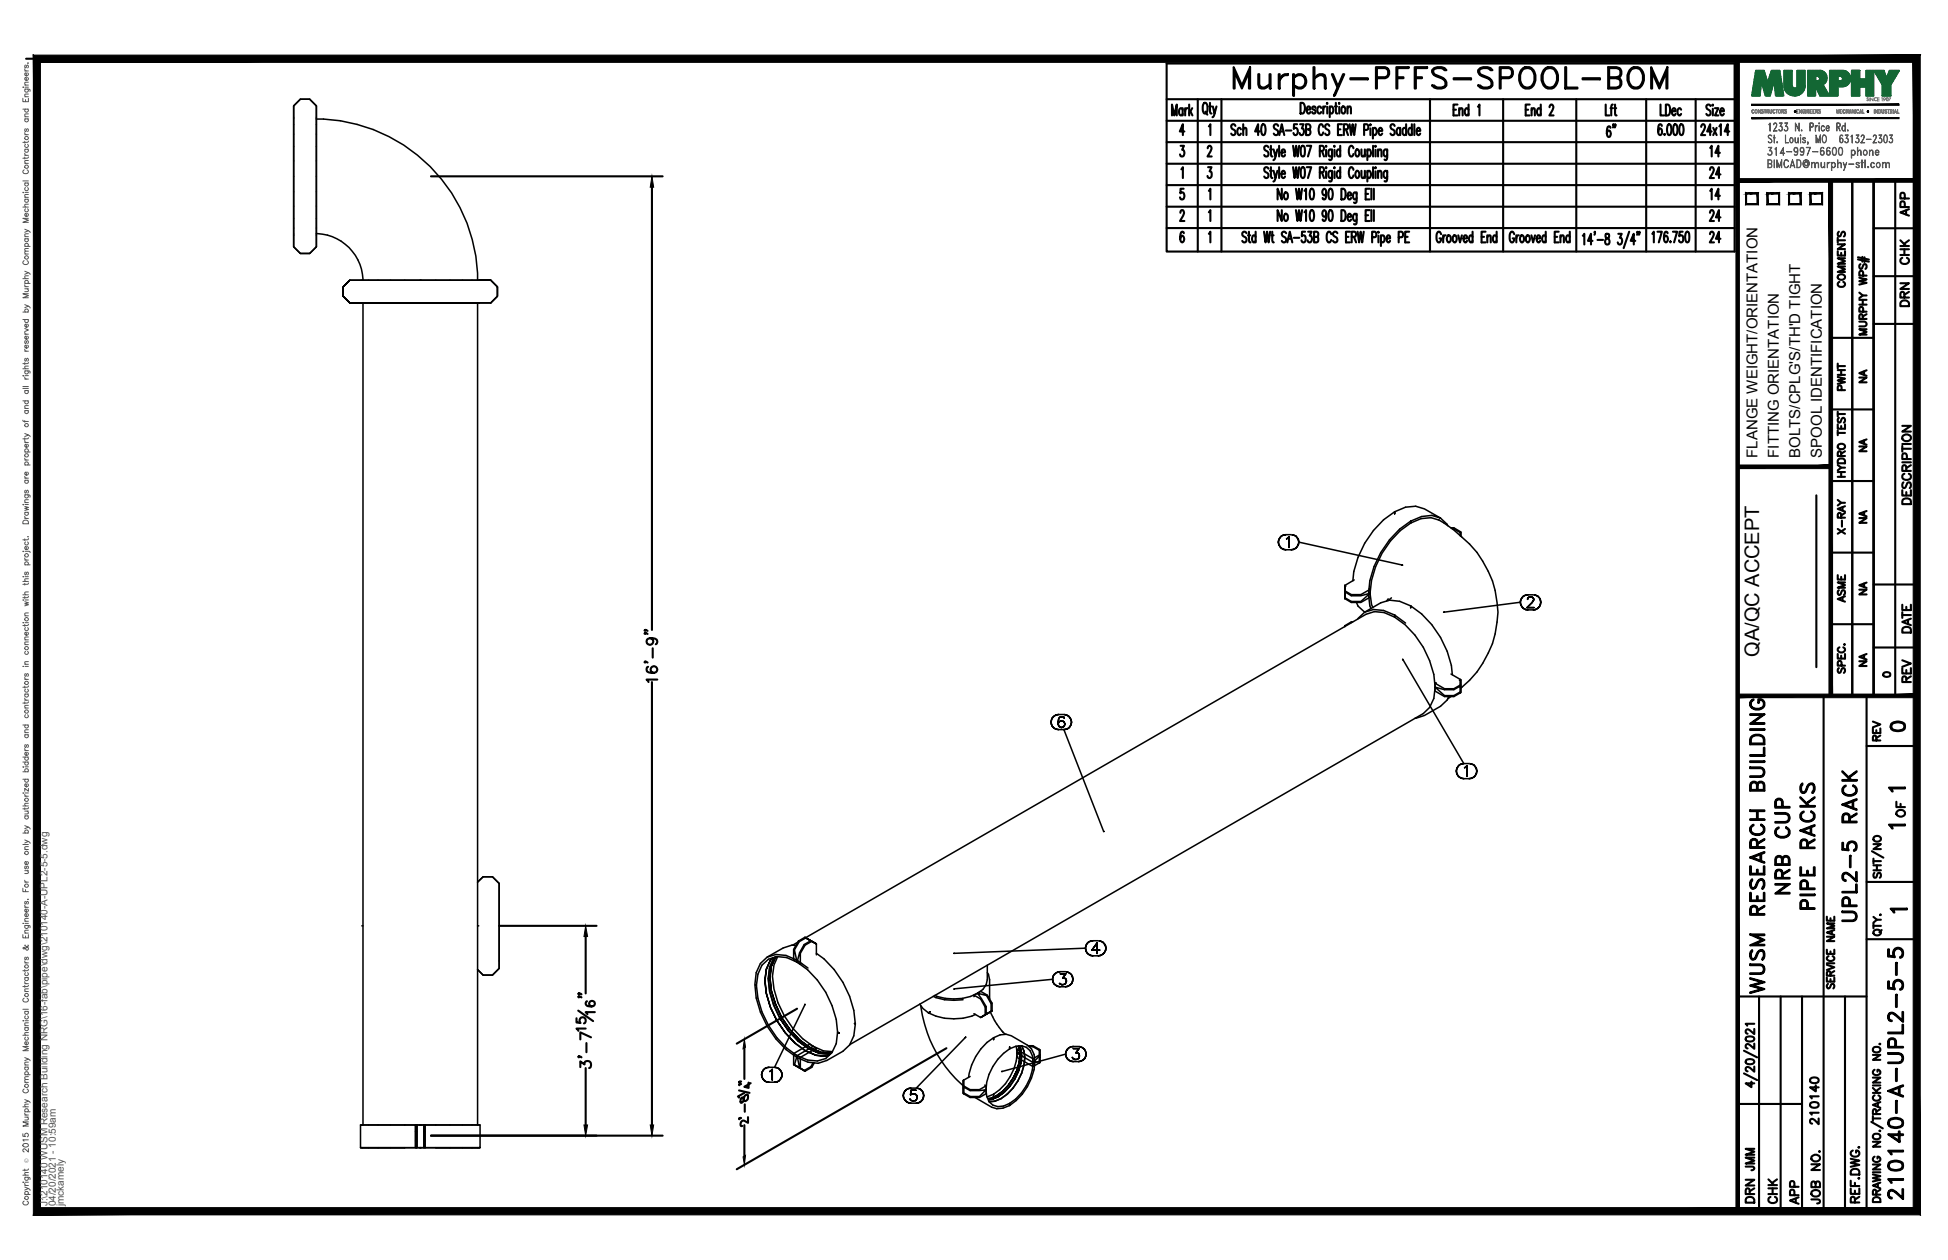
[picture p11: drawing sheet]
<svg xmlns="http://www.w3.org/2000/svg" width="432mm" height="279mm" viewBox="0 0 432 279" stroke-linecap="round" stroke-linejoin="round" font-family="sans-serif">
<defs><g id="words">
<text font-size="10.6" x="272.3" y="22.6">Murphy-PFFS-SPOOL-BOM</text>
<g font-size="6.6">
<text x="397.6" y="199.3" transform="rotate(-90 397.6 199.3)">NRB CUP</text>
<text x="403.2" y="202.8" transform="rotate(-90 403.2 202.8)">PIPE RACKS</text>
<text x="412.4" y="205.3" transform="rotate(-90 412.4 205.3)">UPL2-5 RACK</text>
<text x="391.9" y="221.5" transform="rotate(-90 391.9 221.5)">WUSM RESEARCH BUILDING</text>
<text x="422.6" y="267.1" transform="rotate(-90 422.6 267.1)">210140-A-UPL2-5-5</text>
</g>
<text font-size="5.7" x="377.8" y="55">24</text>
<g font-size="5.3">
<text x="359.1" y="31.8" transform="rotate(-90 359.1 31.8)">6&quot;</text>
<text x="382.1" y="36" transform="rotate(-90 382.1 36)">14</text>
<text x="377.8" y="40.6">24</text>
<text x="382.1" y="45.5" transform="rotate(-90 382.1 45.5)">14</text>
<text x="377.8" y="50.1">24</text>
<text x="417.7" y="163.3">0</text>
<text x="389.8" y="260.7" transform="rotate(-90 389.8 260.7)">JMM</text>
<text x="389.8" y="267.8" transform="rotate(-90 389.8 267.8)">DRN</text>
<text x="399.7" y="268.1" transform="rotate(-90 399.7 268.1)">APP</text>
</g>
<g font-size="4.9">
<text x="424" y="49" transform="rotate(-90 424 49)">APP</text>
<text x="424" y="59.6" transform="rotate(-90 424 59.6)">CHK</text>
<text x="409.9" y="64.9" transform="rotate(-90 409.9 64.9)">COMMENTS</text>
<text x="424" y="69.1" transform="rotate(-90 424 69.1)">DRN</text>
<text x="409.9" y="87.8" transform="rotate(-90 409.9 87.8)">PWHT</text>
<text x="424.4" y="112.9" transform="rotate(-90 424.4 112.9)">DESCRIPTION</text>
<text x="409.9" y="119.6" transform="rotate(-90 409.9 119.6)">X-RAY</text>
<text x="409.9" y="134.8" transform="rotate(-90 409.9 134.8)">ASME</text>
<text x="424.4" y="141.5" transform="rotate(-90 424.4 141.5)">DATE</text>
<text x="424.4" y="152.4" transform="rotate(-90 424.4 152.4)">REV</text>
<text x="417.7" y="165.5" transform="rotate(-90 417.7 165.5)">REV</text>
<text x="423" y="182.4" transform="rotate(-90 423 182.4)">OF</text>
<text x="403.9" y="250.5" transform="rotate(-90 403.9 250.5)">210140</text>
<text x="394.8" y="268.1" transform="rotate(-90 394.8 268.1)">CHK</text>
<text x="404.3" y="268.1" transform="rotate(-90 404.3 268.1)">JOB NO.</text>
</g>
<g font-size="4.4">
<text x="414.5" y="86.1" transform="rotate(-90 414.5 86.1)">NA</text>
<text x="414.5" y="101.2" transform="rotate(-90 414.5 101.2)">NA</text>
<text x="414.5" y="117.1" transform="rotate(-90 414.5 117.1)">NA</text>
<text x="414.5" y="133" transform="rotate(-90 414.5 133)">NA</text>
<text x="389.9" y="145.7" transform="rotate(-90 389.9 145.7)">QA/QC ACCEPT</text>
<text x="414.5" y="148.9" transform="rotate(-90 414.5 148.9)">NA</text>
</g>
<text font-size="4" x="416.3" y="151.3">0</text>
<g font-size="3.5">
<text x="417.3" y="176.7">1</text>
<text x="417.3" y="184.9">1</text>
<text x="417.7" y="203.6">1</text>
</g>
<g font-size="3.3">
<text x="389.5" y="101.5" transform="rotate(-90 389.5 101.5)">FLANGE WEIGHT/ORIENTATION</text>
<text x="394.3" y="101.5" transform="rotate(-90 394.3 101.5)">FITTING ORIENTATION</text>
<text x="399.1" y="101.5" transform="rotate(-90 399.1 101.5)">BOLTS/CPLG'S/TH'D TIGHT</text>
<text x="403.8" y="101.5" transform="rotate(-90 403.8 101.5)">SPOOL IDENTIFICATION</text>
</g>
<g font-size="2.2" fill="#545454">
<text x="10.5" y="267.5" transform="rotate(-90 10.5 267.5)">J:\210140 WUSM Research Building NRG\16-fab\pipe\dwg\210140-A-UPL2-5-5.dwg</text>
<text x="12.4" y="267.5" transform="rotate(-90 12.4 267.5)">04/20/2021 - 10:59am</text>
<text x="14.1" y="267.4" transform="rotate(-90 14.1 267.4)">jmckamely</text>
</g>
<text font-size="1.3" fill="#545454" x="6.3" y="257.9" transform="rotate(-90 6.3 257.9)">Ó</text>
</g></defs>
<!-- layer: HP-TWR-PIPE -->
<g fill="none" stroke="#000" stroke-width=".34">
<path d="M70.1 23.5l-1.4-1.5h-2.1l-1.5 1.5v31.2l1.5 1.5h2.1l1.4-1.5M70.1 23.5v31.2M70.1 26.4a35.9 35.9 0 0 1 35.8 35.7M70.1 51.8a10.6 10.6 0 0 1 10.4 10.3M77.5 67.2h2.6h-2.6M80.1 67.2h.3h-.3M80.4 67.2h1.3h-1.3M80.5 67.2v182.3M81.7 67.2h2.1h-2.1M83.8 67.2h2.8h-2.8M86.6 67.2h3.1h-3.1M89.7 67.2h3.5h-3.5"/>
<path d="M96.6 67.2h-3.4h3.4M96.6 67.2h3.2h-3.2M99.8 67.2h2.7h-2.7M102.5 67.2h2.1h-2.1M104.6 67.2h1.3h-1.3M105.9 67.2v182.3M105.9 62.1h-28.4l-1.4 1.5v2.1l1.4 1.5-1.4-1.5v-2.1l1.4-1.5h28.7M105.9 67.2h.3h-.3M106.2 67.2h2.6M108.8 62.1h-2.6h2.6M108.8 62.1l1.5 1.5v2.1l-1.5 1.5 1.5-1.5v-2.1zM283.4 119.7v.5v-.5"/>
<path d="M283.7 119.2l-.3 .5 .3-.5M284 118.9l-.3 .3 .3-.3M284.5 118.6l-.5 .3 .5-.3M285 118.6h-.5h.5M285 118.6h1.2M285.2 119.5l.2-.1-.2 .1M285.4 119.4l.3-.4-.3 .4M285.7 119v2.4v-2.4M286.8 118.6h-.6h.6M287.2 118.9l-.4-.3 .4 .3M287.6 119.2l-.4-.3 .4 .3M287.8 119.7l-.2-.5 .2 .5"/>
<path d="M309.1 113.5v.4v-.4M309.1 113.5l2.5-1 2.2-.2 2 .5 3.5 2.1-1.9-.6-2.3 .2a16.6 16.6 0 0 0-9 8 16.7 16.7 0 0 0-2.5 11.9l.3 .5M309.1 113.5a20.4 20.4 0 0 0-9.2 15.3M318.8 115.2a30.3 30.3 0 0 1 8.6 7.3 21.4 21.4 0 0 1 1.3 24.6 20.5 20.5 0 0 1-4.9 5.5M319.1 115.3l-1.9-.5-2.2 .2-2.3 1v-.4v.4a20 20 0 0 0-9 15.6l-.4 .2 .4-.2 .3 2.5 .3 .6M319.3 114.9l1.5 1.4 .1 .3M321.6 117h.7l1.5 .9v1v-1M322.3 117v.3h-.4M322.3 117.3l1.5 .8v.8v-1v.2M283.4 120.2v.5v-.5M283.4 120.7l.3 .5-.3-.5M283.7 121.2l.3 .4-.3-.4"/>
<path d="M284 121.6l.5 .2-.5-.2M284.5 121.8l.5 .1-.5-.1M285 121.9h1.2M286.2 121.9l.6-.1-.6 .1M286.8 121.8l.4-.2-.4 .2M287.2 121.6l.4-.4-.4 .4M287.6 121.2l.2-.5-.2 .5M287.8 120.7l.1-.5-.1 .5M287.9 120.2l-.1-.5 .1 .5 23 5.1h-.1M298.1 131.3v1.4zM298.1 129.8v1.4zM298.1 132.7v-.2l1.4 .9v.2"/>
<path d="M298.1 131v.2l1.4 .9v-.2M298.1 130v1.2M298.1 131.3v1.2M298.1 131.3v.3M298.3 131.4l-.2 .2M298.4 129.9l-.3 .1v-.2v1.2l1.4 .9h2.2l2-1.2-.2-.2M299.5 137.9l-1.4 .9v.1v-.1M299.5 132.1h2.2l2-.5-2 1.8h-2.2M299.8 137.9h-.3v.2M300.2 128.6l-2.1 1.2M300.7 133.6l.3 .8 1.5 1.3 1.9-.5 2.3 .2 2.4 1 2.5 1.8M303.7 130.7v1.7l-2 1.2h-2.2l-1.4-.9v-1.1"/>
<path d="M307.7 132.8l-.3 .5M308.4 132.6l-.7 .6M312.7 134.4l-2.5-1.1-2.2-.2a13 13 0 0 0-7 4.1M312.7 134.4v.4v-.4M312.7 134.4a20.5 20.5 0 0 1 9.2 15.2M337 133.5l.1 .6-.1-.6M337 133.5l-16.9 2.2M337.1 133l-.1 .5 .1-.5M337.1 134.1l.2 .4-.2-.4M337.3 132.6l-.2 .4 .2-.4M337.3 134.5l.4 .4-.4-.4M337.7 132.2l-.4 .4 .4-.4"/>
<path d="M337.7 134.9l.4 .3-.4-.3M338.1 132l-.4 .2 .4-.2M338.1 135.2h.6h-.6M338.5 134.7h1.5h-1.5M338.6 132.9h.1M338.6 132.8l.1-.2-.1 .2M338.7 131.9l-.6 .1 .6-.1M338.7 132.6l.1-.1-.1 .1M338.7 135.2h1.2M338.7 131.9h1.2M338.8 132.5l.2-.1-.2 .1M339 132.4h.5h-.5"/>
<path d="M339.5 132.4l.2 .1-.2-.1M339.6 133.6l-1.1 1.1 1.1-1.1M339.7 132.5l.1 .1-.1-.1M339.8 133.3l-.2 .3 .2-.3M339.8 132.6l.2 .2-.2-.2M339.9 135.2h.5h-.5M340 133l-.2 .3 .2-.3M340 132.8v.2v-.2M340.4 132l-.5-.1 .5 .1M340.4 135.2l.5-.3-.5 .3M340.9 132.2l-.5-.2 .5 .2M340.9 134.9l.3-.4-.3 .4"/>
<path d="M341.2 132.6l-.3-.4 .3 .4M341.2 134.5l.2-.4-.2 .4M341.4 133l-.2-.4 .2 .4M341.4 134.1l.1-.6-.1 .6M341.5 133.5l-.1-.5 .1 .5M233.1 159.6l-.1 .5 .1-.5M233.3 159.2l-.2 .4 .2-.4M233.7 158.8l-.4 .4 .4-.4M234.1 158.5l-.4 .3 .4-.3M234.6 160v.5v-.5M234.6 158.4l-.5 .1 .5-.1M234.6 158.4h1.2"/>
<path d="M234.7 159.4l-.1 .6 .1-.6M234.9 159l-.2 .4 .2-.4M234.9 160l-.2 .2 .2-.2M235.2 158.9l-.3 .1 .3-.1M235.2 159.8l-.3 .2 .3-.2M235.4 159.8h-.2h.2M235.5 158.9h-.3h.3M235.7 160l-.3-.2 .3 .2M235.8 159l-.3-.1 .3 .1M235.9 159.3l-.1-.3 .1 .3M236.4 158.5l-.6-.1 .6 .1M236.8 158.8l-.4-.3 .4 .3"/>
<path d="M237.2 159.2l-.4-.4 .4 .4M237.4 159.6l-.2-.4 .2 .4M310.9 146.2v.1zM311 146.2l13.5 23.1M318.1 152.4l.4 .2-.4-.2M318.3 151.4l-.2 .1 2.1 1.2h2.1v.2h-2.1l-2.1-.5v-.9M321.1 154.5l-.3 .7a13 13 0 0 1-7.1 4M321.6 154.5l-.7 .5M321.6 149.5l2.2 1.2M323.5 150.8l.3 .1M323.5 152.3l.3 .1M323.7 152.1l.1 .1"/>
<path d="M323.8 152.4v1.2l-1.5 .9h-2.1l-2.1-1.3v-.8l2.1 1.8h2.1v.3M323.8 150.7v1.2l-1.5 .8M323.8 150.9v1.2l-1.5 .8M323.8 152.2v1.2l-1.5 .8M323.8 150.7v1.4zM323.8 152.2v1.4zM323.8 150.7v.2M323.8 151.9v.2M323.8 152.2v.2M323.8 153.4v.2M233 160.1l.1 .5-.1-.5M233.1 160.6l.2 .5-.2-.5"/>
<path d="M233.3 161.1l.4 .4-.4-.4M233.7 161.5l.4 .2-.4-.2M234.1 161.7l.5 .1-.5-.1M234.6 161.8h1.2M234.7 160.2l-.1 .3 .1 .5-.1-.5zM234.7 161l.2 .2-.2-.2M234.9 161.2l.3 .1-.3-.1M235.2 161.3h.2h-.2M235.4 161.3l.3-.1-.3 .1M235.7 161.2l.2-.2-.2 .2M235.8 161.8l.6-.1-.6 .1M235.8 161.8l8.8 22.5"/>
<path d="M235.9 160.2l-.2-.2 .2 .2M235.9 161l.1-.4-.1 .4M235.9 160.2l.1 .4zM236.4 161.7l.4-.2-.4 .2M236.8 161.5l.4-.4-.4 .4M237.2 161.1l.2-.5-.2 .5M237.4 160.6l.1-.5-.1 .5M237.5 160.1l-.1-.5 .1 .5M322.8 171l.1 .5-.1-.5M322.9 170.5l-.1 .5 .1-.5M322.9 171.5l.3 .5-.3-.5M323.2 170l-.3 .5 .3-.5"/>
<path d="M323.2 172l.3 .3-.3-.3M323.5 169.6l-.3 .4 .3-.4M323.5 172.3l.5 .3-.5-.3M324 169.4l-.5 .2 .5-.2M324 172.6l.5 .1-.5-.1M324.5 169.3l-.5 .1 .5-.1M324.5 172.7h1.2M324.5 169.3h1.2M324.6 170.3l.3-.2-.3 .2M324.9 170.1l.3-.3-.3 .3M325.2 169.8v2.4v-2.4M325.7 172.7l.5-.1-.5 .1"/>
<path d="M326.2 169.4l-.5-.1 .5 .1M326.2 172.6l.5-.3-.5 .3M326.7 169.6l-.5-.2 .5 .2M326.7 172.3l.3-.3-.3 .3M327 170l-.3-.4 .3 .4M327 172l.3-.5-.3 .5M327.3 170.5l-.3-.5 .3 .5M327.3 171.5v-.5v.5M327.3 171v-.5v.5M105.9 195.6l1.2-1.2h2.1l1.4 1.5-1.4-1.5h-2.1zM110.6 195.9v18.8l-1.4 1.5h-2.1l-1.2-1.2 1.2 1.2h2.1l1.4-1.5zM244.7 184.3h.1"/>
<path d="M80.2 205.3h.3M105.9 205.3h.2M167.7 218.5l-.4-.2 .4 .2M169.9 214.9l-.3 2.6 .3 2.8-.4-2.8zM170 212.2l2-.5 2.2 .2 2.5 1 2.4 1.8M170.7 216.8l.3-2.5-.3 2.5M171 219.7l-.3-2.9 .3 2.9M171 214.3l.9-2-.9 2M171.4 212.4l-.6 .6-.9 1.9 .9-2M171.8 212.2l-.3 .3-.9 2a16.1 16.1 0 0 0 2.3 11.4l-1.4-3-.9-3a8.3 8.3 0 0 1 1.2-7.7M171.9 212.3l.1-.1-.1 .1M172.4 212.2l-.8 1.8-.4 2.5a20 20 0 0 0 9 15.5"/>
<path d="M176.4 209.7l-.9-.1-1.9 .6-3.6 2-1.4 1.4-1 2.1a16.7 16.7 0 0 0 2.4 11.8 16.6 16.6 0 0 0 9.1 8l2.2 .3 2-.7 3.5-2 1.5-1.4 1-2a16.7 16.7 0 0 0-2.5-11.9l-1.9-2.8-2.2-2.4-1.7-1.2M176.7 213.3l-2.3-1a4.8 4.8 0 0 0-6.4 3.7l-.3 2.5a20.1 20.1 0 0 0 9 15.6M176.7 213.3v-.4v.4M176.7 213.3a19.8 19.8 0 0 1 9 15.6l-.3 2.5a4.8 4.8 0 0 1-6.4 3.7l-2.3-1M176.8 208.9l-1.1 .7M177.7 213.6l-.3 .2M178.3 209.5l.2 .1-1.1 1.8v2.4l-.7-.5 .5-2zM178.4 207.8l.2 .2M178.5 209.6l1.4-.9 1.1 .6v2.4M178.6 207.9l124.2-71.7 1.9-.6 2.1 .2 2.3 1v-.4v.4a19.8 19.8 0 0 1 9 15.6l-.3 2.5-.9 2-1.4 1.3-127.1 73.4M179.5 208.5l-1.1-.7-1.4 .9-1.1 1.8v2.4l.8 .4-.6-2.7 1.1-1.8-.2-.1M179.5 208.5l-1.1-.7 1.2 .8"/>
<path d="M179.5 208.5l.1 .1-.1-.1M179.5 208.5v.2M179.7 208.6l-1.1-.6-1.4 .8M179.7 208.6l1.3 .7zM179.7 208.6l.2 .1M180.8 209.2l-1.1-.6-1.4 .9M211.5 219.3h.1M218.8 214v3.2l-.2 1.1-.7 1.1-1.2 .8 .4 .3-.4-.3a11.4 11.4 0 0 1-9.5 .5M218.8 215.7l.3 .4 .3 1.1v4.3M233.3 217.2l.1 .5-.1-.5M233.3 217.2l-21.8 2.1M233.4 216.6l-.1 .6 .1-.6"/>
<path d="M233.4 217.7l.2 .4-.2-.4M233.6 216.1l-.2 .5 .2-.5M233.6 218.1l.4 .4-.4-.4M234 215.8l-.4 .3 .4-.3M234 218.5l.5 .2-.5-.2M234.5 215.5l-.5 .3 .5-.3M234.5 218.7l.5 .1-.5-.1M234.8 217.9l.2 .3zM235 215.5h-.5h.5M235 218.8h1.2M235 215.5h1.2M235 215.9h1.2h-1.2"/>
<path d="M235 218.2l.7 .1zM235.6 216.9h.3h-.3M235.9 216.9l.2 .1-.2-.1M236 218.2l-.3 .1 .3-.1M236.1 217l.1 .1-.1-.1M236.2 218.8l.5-.1-.5 .1M236.2 215.9l-.6 1 .6-1M236.2 218l-.2 .2 .2-.2M236.2 217.1l.2 .3-.2-.3M236.4 217.4l-.2 .6zM236.7 215.5h-.5h.5M236.7 218.7l.4-.2-.4 .2"/>
<path d="M237.1 215.8l-.4-.3 .4 .3M237.1 218.5l.4-.4-.4 .4M237.5 216.1l-.4-.3 .4 .3M237.5 218.1l.2-.4-.2 .4M237.7 216.6l-.2-.5 .2 .5M237.7 217.7l.1-.5-.1 .5M237.8 217.2l-.1-.6 .1 .6M240.6 210.3l.1 .5-.1-.5M240.6 210.3l-29.1 1.1M240.7 209.7l-.1 .6 .1-.6M240.7 210.8l.2 .4-.2-.4M240.9 209.3l-.2 .4 .2-.4"/>
<path d="M240.9 211.2l.4 .4-.4-.4M241.3 208.9l-.4 .4 .4-.4M241.3 211.6l.5 .3-.5-.3M241.8 208.7l-.5 .2 .5-.2M241.8 211.9h.5h-.5M242 210.7h1.8h-1.8M242.3 208.6l-.5 .1 .5-.1M242.3 211.9h1.1M242.3 208.6h1.1M243.2 209.1l-1.2 1.6 1.2-1.6M243.2 209.1v2.3v-2.3M243.4 211.9h.6h-.6"/>
<path d="M244 208.7l-.6-.1 .6 .1M244 211.9l.4-.3-.4 .3M244.4 208.9l-.4-.2 .4 .2M244.4 211.6l.4-.4-.4 .4M244.8 209.3l-.4-.4 .4 .4M244.8 211.2l.3-.4-.3 .4M245.1 209.7l-.3-.4 .3 .4M245.1 210.8v-.5v.5M245.1 210.3v-.6v.6M168.8 238.3l.1 .5-.1-.5M168.9 237.8l-.1 .5 .1-.5M168.9 238.8l.2 .5-.2-.5"/>
<path d="M169.1 237.3l-.2 .5 .2-.5M169.1 239.3l.4 .4-.4-.4M169.5 237l-.4 .3 .4-.3M169.5 239.7l.5 .2-.5-.2M170 236.8l-.5 .2 .5-.2M170 239.9l.5 .1-.5-.1M170.5 236.7l-.5 .1 .5-.1M170.5 240h1.2M170.6 237.6l.2-.1-.2 .1M170.8 223.3l-.9-3 .9 3M170.8 237.5l.4-.4-.4 .4M171.2 237.1v2.4v-2.4"/>
<path d="M171.7 240l.5-.1-.5 .1M171.9 222.7l-.9-3 .9 3M172.2 226.3l-1.4-3 1.4 3M172.2 236.8l-.5-.1 .5 .1M172.2 239.9l.5-.2-.5 .2M172.7 237l-.5-.2 .5 .2M172.7 239.7l.3-.4-.3 .4M173 237.3l-.3-.3 .3 .3M173 239.3l.3-.5-.3 .5M173.3 237.8l-.3-.5 .3 .5M173.3 238.8v-.5v.5M173.3 225.7l-1.4-3 1.4 3"/>
<path d="M173.3 238.3v-.5v.5M174.1 229l-1.9-2.7 1.9 2.7M174.1 229l2.1 2.3 2.3 1.7 2.4 1-2.4-1-2.3-1.7zM174.8 228.6l-1.9-2.7 1.9 2.7M174.8 228.6l2.2 2.3 2.3 1.7-2.4-1.7zM175.2 228.4l-1.9-2.7 1.9 2.7M175.9 236l1.3 .8-1.3-.8 .2 .2M175.9 233.6l.8 .5-.6 2.1M176.1 236.2l1.1 .5M176.7 234.1v.4v-.4M176.7 234.1l.7 .4v2.4l-.2-.1zM177.3 230.7l-2.1-2.3 2.1 2.3"/>
<path d="M177.4 236.9l-.2-.1 1.1 .6M177.4 236.9l1.1 .6M178.4 222.7h.1M178.4 222.8l-6.7 13.9h-1.2M179.3 232.6l2.3 .9 2.5 .2-.3 .1-2.2-.2zM179.6 232.4l-2.3-1.7 2.3 1.7M179.7 236.5l.2 .2M180.2 232l-.7-.5-3.6 2.1v2.4l1.1 .6 .2-.1M180.2 235.7l-.5 .8-1.4 .9-1.1-.6M180.2 232l-3.5 2.1M180.2 232l.8 .4-3.6 2.1M180.2 232l2.3 1 2 .2"/>
<path d="M180.5 235.7l-.6 1-1.4 .8-1.1-.6M180.9 234l2.1 .2-2.1-.2M182 233.3l-2.4-.9 2.4 .9M183.8 234l-.8 .2 .8-.2M184.1 233.5l-2.1-.2 2.1 .2M184.3 233.5h-.2h.2M185.7 228.9l.3 .2-.3-.2M189.6 227.1l-.4-.2 .4 .2M203.9 222.7l.7 .9 1.2 1 .4-.2-.4 .2a12.5 12.5 0 0 0 10.4 .3M204.1 223a28.3 28.3 0 0 0 9.5 17.8M206.9 220.9a11.4 11.4 0 0 0 6.6 .8M213.6 239.6v1.4z"/>
<path d="M214 230.1l.1-.1-11 11.3h-1.2M214.7 238.9a12.4 12.4 0 0 1 5.5-8.8l1.5-.6 1.3-.2 1.2 .4 3.5 2.1 .9 .8a7.2 7.2 0 0 1 0 6.5 12.2 12.2 0 0 1-4.8 6M215 238.7l-1.4 .9M215.9 221v-.3l1.5 .8 1 1.8v1.7l-1 .6 .1-.1-.1 .1-1.5-.8M215.9 220.7l.8-.5 1.9 3-.2 .1M216.7 220.2l.7-.4 1.4 .9 1.1 1.7-.2 .2-1-1.8zM218.4 225l.2-.1-.2 .1M218.4 225l-1 .6M218.6 223.2v1.7l-1.1 .6 1.3-.7-.1-.2M219.5 224.4l1 1.9 1.9 2.6M219.7 224.3l-1 .6 .1-.1M219.7 222.6v1.7l-1 .6"/>
<path d="M219.7 224.3l.2-.2-.2 .2M219.9 222.4v1.7l-1.1 .7 1.1-.7M220.2 230.5v-.4v.4M222.2 228.8l.7 .5M223.8 232.1v.5v-.5M224.6 239.1l-1.1 1.6 1.1-1.6M225.2 232a10.7 10.7 0 0 1-5 10.6M225.4 234.5l3.6 2 1.4-.8M225.4 232.7l.1 .8 .2-.1M225.4 237.3l-.8 1.8 .8-1.8M225.6 232.6l-.2 .1 3.6 2.1 1.4-.9M225.6 234.3l-.2 .2 .1-1h.2h-.2l3.5 2.1 1.4-.2"/>
<path d="M225.7 232l.2 .4-.2-.4M225.7 237.6l-.8 1.7-1.1 1.6-1.2 1.3 1.2-1.3 1.1-1.6zM225.9 235.6l-.5 1.7 .5-1.7M225.9 232.4l.2 1.5-.2-1.5M226 231.9l.3 .7 .2 1.5-.2-1.5zM226.1 233.9l-.2 1.7 .2-1.7M226.4 231.9a6.6 6.6 0 0 0-5.2 3 10.4 10.4 0 0 0-2.5 8.2 2.81 2.81 0 0 0 3.7 2.2l1.4-.6v.4M226.4 231.9a3.2 3.2 0 0 1 2.6 3.7 11.5 11.5 0 0 1-5.2 9.1v.4M226.4 231.9l.6 1.2M226.5 234.1l-.2 1.7-.6 1.8 .6-1.8zM226.5 237.9l-.9 1.8-1.1 1.6M226.5 237.9l-.9 1.8-1 1.6"/>
<path d="M227 233.1l.1 1.4-.1 1.7M227 233.1l.2 1.4-.2 1.7M227 236.2l-.5 1.7M227.9 231.9h1.1l1.4 .8v1.2M229 231.9v.2h-.9M229 232.1l1.4 .8v1.2M229 234.8v.8M229 235.6v.9M229.4 235.4l-.4 .2 .4-.2M230.3 234.3l.1 .1v1.3M230.4 234.2v1.2M230.4 234.2v1.5z"/>
<path d="M230.4 232.7v1.4zM230.4 234.1l-1.4 1.5M230.4 232.7v.2M230.4 233.9v.2M230.4 234.2v.2M230.4 235.4v.3M236.2 233.8l.1 .5-.1-.5M236.2 233.8l-14.1 3.8M236.3 233.2l-.1 .6 .1-.6M236.3 234.3l.2 .4-.2-.4M236.5 232.7l-.2 .5 .2-.5M236.5 234.7l.4 .4-.4-.4"/>
<path d="M236.9 232.4l-.4 .3 .4-.3M236.9 235.1l.4 .2-.4-.2M237.3 232.1l-.4 .3 .4-.3M237.3 235.3l.6 .1-.6-.1M237.7 234.5l.2 .3zM237.9 232.1h-.6h.6M237.9 232.5h1.3h-1.3M237.9 234.8l.7 .1zM237.9 235.4h1.2M237.9 232.1h1.2M238.5 233.5h.3h-.3M238.8 233.5l.2 .1-.2-.1"/>
<path d="M238.9 234.8l-.3 .1 .3-.1M239 233.6l.2 .1-.2-.1M239.1 235.4l.5-.1-.5 .1M239.2 232.5l-.7 1 .7-1M239.2 234.6l-.3 .2 .3-.2M239.2 233.7l.1 .3-.1-.3M239.3 234l-.1 .6zM239.6 232.1h-.5h.5M239.6 235.3l.5-.2-.5 .2M240.1 232.4l-.5-.3 .5 .3M240.1 235.1l.3-.4-.3 .4M240.4 232.7l-.3-.3 .3 .3"/>
<path d="M240.4 234.7l.3-.4-.3 .4M240.7 233.2l-.3-.5 .3 .5M240.7 234.3v-.5v.5M240.7 233.8v-.6v.6M79.9 254.5h.5h-.5v-5h12.2v5h1.9h-.8M79.9 249.5h12.5v5v-5h.6M80.4 254.5h1.3h-1.3M81.7 254.5h2.1h-2.1M83.8 254.5h2.8h-2.8M86.6 254.5h3.1h-3.1M89.7 254.5h2.4M92.1 253h.3v1.5h-.3z"/>
<path d="M92.1 253v-2.1h.3v2.1M92.1 250.9v-1.4h.3v1.4M93 249.5h-.6v5h.6M93 249.5h13.4v5h-.5h.5M93.2 249.5h.8v5h.2M94 249.5h.2v1.4h-.2zM94 250.9v2.1h.2v-2.1M94 253v1.5h.2v-1.5M94.2 249.5v5M94.2 254.5h2.4M96.6 254.5h3.2h-3.2M96.6 249.5h9.8"/>
<path d="M99.8 254.5h2.7h-2.7M102.5 254.5h2.1h-2.1M104.6 254.5h1.3h-1.3M200.2 242.9l.1 .5-.1-.5M200.3 242.4l-.1 .5 .1-.5M200.3 243.4l.3 .5-.3-.5M200.6 242l-.3 .4 .3-.4M200.6 243.9l.3 .4-.3-.4M200.9 241.6l-.3 .4 .3-.4M200.9 244.3l.5 .2-.5-.2M201.4 241.4l-.5 .2 .5-.2M201.4 244.5l.5 .1-.5-.1"/>
<path d="M201.8 243.9l-.1-.2 .1 .2M201.8 242.8l.2-.1-.2 .1M201.9 241.3l-.5 .1 .5-.1M201.9 244.6h1.2M202 241.8l-.2 1 .2-1M202 244l-.2-.1 .2 .1M202 242.7l.3-.1-.3 .1M202.3 244.1l-.3-.1 .3 .1M202.3 242.6h.3h-.3M202.6 244.1h-.3h.3M202.6 242.6l.4 .1-.4-.1M203 244l-.4 .1 .4-.1"/>
<path d="M203 242.7l.2 .2-.2-.2M203.1 241.8h-1.1h1.1M203.1 244.6l.5-.1-.5 .1M203.2 243.8l-.2 .2 .2-.2M203.2 242.9l.1 .3-.1-.3M203.3 243.2l-.1 .6zM203.6 241.4l-.5-.1 .5 .1M203.6 244.5l.5-.2-.5 .2M204.1 241.6l-.5-.2 .5 .2M204.1 244.3l.4-.4-.4 .4M204.5 242l-.4-.4 .4 .4M204.5 243.9l.2-.5-.2 .5"/>
<path d="M204.7 242.4l-.2-.4 .2 .4M204.7 243.4l.1-.5-.1 .5M204.8 242.9l-.1-.5 .1 .5M213.6 241.1v1.4zM213.6 240.8v.2l1.4 .8v-.2M213.6 242.5v-.2l1.4 .8v.3M213.6 241.1v1.2M213.6 241v.3M213.8 241.2l-.2 .1M215 241.8l3.6-.1-1.5 1.4h-2.1M216.1 243.4l3.7 2.1 1.2 .4 1.3-.2 1.5-.6M218.2 241.9l.4-.2-.4 .2"/>
<path d="M218.3 240.6l.3 .2-1.5 .8h-2.1l-1.4-.8v-1.2v1.4M218.6 240.8v1.7l-1.5 .9h-2.1l-1.4-.9v-1.2M219.5 243.6h-.5h.5M219.9 243.8l-.8 .1 .8-.1M219.9 243.8l1.3-.6 1.4-1-1.4 1zM220.2 242.6l-1.4 .6M220.2 242.6v.3M220.9 243l-1.4 .6 1.4-.6M221.9 243.6l-1.4 .6-1.2 .1M222.2 242l-1.3 1 1.3-1M223.5 240.7l-1.3 1.3 1.3-1.3M224.5 241.3l-1.2 1.3-1.4 1"/>
<path d="M224.6 241.3l-1.3 1.3-1.4 1"/>
</g>
<g fill="#000">
<circle cx="93.2" cy="62.1" r=".17"/>
<circle cx="93.2" cy="249.5" r=".17"/>
<circle cx="93.2" cy="254.5" r=".17"/>
</g>
<!-- layer: PS-BDR -->
<g fill="#000" stroke="#000" stroke-width=".22">
<path d="M388.3 26.1v.2l32.6-.2zM388.3 26.3l32.6-.2v.2z"/>
<path d="M388.3 23.1v.3l32.6-.3zM388.3 23.4l32.6-.3v.3z"/>
<path d="M7.4 12.2v257.2l1.6-1.6zM7.4 12.2l1.6 1.6v254zM7.4 12.2l1.6 1.6 416.6-1.6zM9 13.8l416.6-1.6-1.5 1.6zM425.6 12.2l-1.5 1.6 1.5 255.6zM424.1 13.8l1.5 255.6-1.5-1.6zM7.4 269.4h418.2l-1.5-1.6zM9 267.8h415.1l-416.7 1.6z"/>
</g>
<!-- layer: PS-BDR-T -->
<g fill="none" stroke="#000" stroke-width=".47">
<path d="M415.3 40v114.3h-4.7v-114.2v114.2h-4.8v-114.2M387 42.9h2.6v2.4h-2.6zM391.8 42.9h2.6v2.4h-2.6zM396.6 42.9h2.5v2.4h-2.5zM401.3 42.9h2.6v2.4h-2.6zM411.8 57.5l2.5 .5M411.8 57.1l2.5 .5M412.4 58.6a.59 .59 0 0 0-.3 .5 .59 .59 0 0 0 .4 .5l.3-.1 .3-.8 .4-.1a.64 .64 0 0 1 0 1M412.8 57v1M413.3 57.1v1M405.8 74.9h9.5M412.1 71.3l1.4 .1a.52 .52 0 0 1 .2 .6 .52 .52 0 0 1-.4 .4h-1.2"/>
<path d="M412.1 61.6l1.7 .4-1.7 .3 1.7 .4-1.7 .4M412.1 67.5h1.7M412.1 66.5h1.7M412.1 64.9l.8 .6M412.9 70.7l-.1-.9-.4-.1-.3 .3v.7h1.7M412.9 66.5v1M413 69.1l-.1-.9-.5-.1-.3 .3v.7h1.7M413 61.1l-.1-.9-.5-.1-.3 .3v.7h1.7M413.8 73h-1.7l1.7 .6-1.7 .6h1.7M413.8 65.5h-.9l-.8 .6M413.8 69.7l-.9 .5M405.8 90.8h9.5"/>
<path d="M407.4 94.1v1h1.6v-1M407.4 96h1.6M407.4 91.3v1.1M407.4 95.4v1.1M407.4 91.8h1.6M407.4 98.7a.79 .79 0 0 1 1-.3 .79 .79 0 0 1 .5 .9 .78 .78 0 0 1-1 .3 .78 .78 0 0 1-.5-.9zM407.6 92.7a.59 .59 0 0 0-.3 .5 .59 .59 0 0 0 .4 .5l.3-.1 .3-.8 .4-.1a.65 .65 0 0 1 0 1M408.1 94.5v.6M402.6 109.8v38.1M405.8 106.7h9.5M407.4 105.7h1.6M407.4 104.7h1.6"/>
<path d="M407.4 103.1l.7 .6M407.4 102a.9 .9 0 0 1 1.6 .2v.5h-1.6zM408.1 101.1l-.1-.9-.3-.1-.3 .3v.7h1.6M408.1 104.7v1M409 103.7h-.9l-.7 .6M409 100.1l-.9 .5M405.8 122.5h9.5M405.8 138.4h9.5M407.4 145v1h1.6v-1M407.6 148.2a.59 .59 0 0 0-.3 .5 .59 .59 0 0 0 .4 .5l.3-.2 .3-.7 .4-.1a.65 .65 0 0 1 0 1M407.7 143.5a.59 .59 0 0 0-.3 .7 .59 .59 0 0 0 .6 .5h.4a.59 .59 0 0 0 .6-.5 .59 .59 0 0 0-.4-.7M408.1 145.4v.6"/>
<path d="M408.2 147.6l-.1-.9-.4-.2-.3 .4v.7h1.6M408.8 142.9h.2z"/>
</g>
<!-- layer: PS-DIM -->
<path d="M5.8 13h419" fill="none" stroke="#000" stroke-width=".47"/>
<!-- layer: 0 -->
<g fill="none" stroke="#000" stroke-width=".47">
<path d="M415.3 40v114.3M420.1 40v114.3M415.3 50.6h9.5M415.3 61.2h9.5M415.3 71.8h9.5M415.3 129.6h9.5M415.3 143.6h9.5M386.6 238l2.9 1.5M386.6 233l2.9 1.5M387 235.1a1.29 1.29 0 0 1 1.9 .3 1.1 1.1 0 0 1-1.9 .1zM387 230l.8-.2a.85 .85 0 0 1 1.1 .6 1.14 1.14 0 0 1-1.9 0zM388.2 239.8v1.3l-1.2-.9h1.9"/>
<path d="M388.9 236.5v1.1l-1-.8-.6-.2-.3 .3v.3l.4 .4M388.9 231.4v1.2l-1-.8-.6-.3-.3 .2v.5l.4 .3M388.9 228.2v1.1l-1-.8-.6-.3-.3 .2v.5l.4 .3M388.9 227h-1.9l.3 .4"/>
</g>
<g fill="#000" stroke="#000" stroke-width=".22">
<path d="M384.8 13l.8 255.6v-255.6zM384.8 13l.8 255.6h-.8z"/>
<path d="M385.2 39.6v.8l39.6-.8zM385.2 40.4l39.6-.8v.8z"/>
<path d="M424.5 40l.8 114.3v-114.3zM424.5 40l.8 114.3h-.8z"/>
<path d="M385.2 153.9v.8l39.6-.8zM385.2 154.7l39.6-.8v.8z"/>
</g>
<!-- layer: PS-LOGO -->
<g fill="none" stroke="#545454" stroke-width=".22">
<path d="M5.1 19.3h.1zM5.5 19.8h.9l.2 .1v.4M5.5 15.3v.3l.3 .1M5.5 18.9h.8M5.5 15.7h.8M5.5 19.3h.8M5.7 19.8a.38 .38 0 0 0-.1 .5 .38 .38 0 0 0 .6 0 .38 .38 0 0 0-.1-.5M5.7 14.4l-.2 .3v.3h.3l.1-.4 .2-.2 .2 .3-.2 .4M6.1 17.2a.38 .38 0 0 1 .1 .5 .38 .38 0 0 1-.6 0 .38 .38 0 0 1 .1-.5h.1v.7M6.1 16.2a.38 .38 0 0 1 .1 .5 .38 .38 0 0 1-.6 0 .38 .38 0 0 1 .1-.5h.1v.6M6.2 13.9v.1zM6.3 18.2l-.8 .1v.3l.2 .3"/>
<path d="M5.1 21.8v.7h1.2v-.7M5.1 24.2h1.2M5.4 37.7a.43 .43 0 0 0-.3 .5 .43 .43 0 0 0 .4 .3h.3a.43 .43 0 0 0 .5-.3 .43 .43 0 0 0-.3-.5M5.5 34v.3l.3 .1M5.5 29.4v.3l.3 .2M5.5 31.3v.4M5.5 34.8v.4M5.5 36.2h.8M5.5 34.4h.8M5.5 33.1h.8M5.5 29.9h.8M5.5 26.4h.8"/>
<path d="M5.5 25.9h.8M5.5 21.4h.8M5.7 33.1a.38 .38 0 0 0-.1 .5 .38 .38 0 0 0 .6 0 .38 .38 0 0 0-.1-.5M5.7 32a.4 .4 0 0 0-.1 .6 .4 .4 0 0 0 .6 0 .4 .4 0 0 0-.1-.6M5.7 28.6l-.2 .2v.3h.3l.1-.4 .2-.1 .2 .2-.2 .4M5.7 26.4a.38 .38 0 0 0-.1 .5 .38 .38 0 0 0 .6 0 .38 .38 0 0 0-.1-.5M5.7 24.2a.38 .38 0 0 0-.1 .6 .38 .38 0 0 0 .6 0 .38 .38 0 0 0-.1-.6M5.7 22.1v.4M6.3 35.6h-.8v.3l.2 .3M6.3 34.8l-.3 .3h-.9M6.3 31.3l-.3 .3h-.9M6.3 25.3h-.8v.3l.2 .3"/>
<path d="M6.3 20.9h-.8v.3l.2 .2M391.9 34.2l.2 .2M392 36.3l.6-.1v-.6l-.6-.1v1.6l.6-.1v-.6h-.6M392.1 30a.44 .44 0 0 1 .7 .2 .38 .38 0 0 0-.6-.2 .38 .38 0 0 0-.1 .5l.4 .3a.46 .46 0 0 1 .2 .7 .46 .46 0 0 1-.7-.1 .41 .41 0 0 0 .6 .1 .41 .41 0 0 0 0-.6l-.6-.4zM392.3 33.3a.53 .53 0 0 1 .5 .8 .53 .53 0 0 1-.9 0 .47 .47 0 0 0 .7 .2l.2-.3M392.4 27.2l-.1 1.9v-1.7l-.2 .2zM392.4 36.3l.3 .1v.6l-.8 .2v-1.8l.8 .2v.6l-.3 .2M392.5 33.4a.51 .51 0 0 1 .3 .5 .51 .51 0 0 1-.3 .5M392.7 32.8l-.7-.1h.8l-.5 .7M392.7 32.7l-.5 .7 .4 .1 .2 .3M393.1 30.5l.4 .1zM393.1 29l.8 .1h-.8l.7-1.3-.2-.5h-.2l-.3 .4 .1-.3a.39 .39 0 0 1 .6 0 .39 .39 0 0 1 0 .5l-.7 1.2"/>
<path d="M393.3 35.4v1.8zM393.3 29.9v1.8zM393.4 33l.4-.3v1.7l-.1-1.6zM393.9 35.4l.5 1.5 .6-1.5v1.8l-.1-1.4-.5 1.4-.5-1.4v1.4zM393.9 31.4l.1 .3zM393.9 31.5l.1 .1zM394.4 28.8l.1 .2M394.7 27.9a.55 .55 0 0 1 .4 .7 .55 .55 0 0 1-.7 .4l-.1-.3 .4 .3 .3-.4M394.7 33.9l.9 .1h-1l.7-1.3v1.7v-1.5l-.6 1.1M394.8 28l.2 .5-.2 .5M395 27.3l-.6-.1h.6l-.3 .8M395 27.2l-.4 .8 .4 .1v.3"/>
<path d="M395.5 28.8l.2 .2M395.7 35.5a.47 .47 0 0 1 .7 .3l-.3-.3h-.3a1.08 1.08 0 0 0 0 1.6h.3l.3-.3a.44 .44 0 0 1-.4 .4 .44 .44 0 0 1-.5-.4l-.1-.7zM395.8 29.9v1.7l.7 .1h-.7zM395.8 27.9a.55 .55 0 0 1 .5 .7 .55 .55 0 0 1-.7 .4l-.1-.3 .4 .3 .4-.4M396 28l.3 .5-.3 .5M396 33.6l1.2 .1zM396.2 27.3l-.6-.1h.7l-.5 .8M396.2 27.2l-.4 .8 .3 .1 .2 .3M396.9 30.6a.57 .57 0 0 1 .7 .4 .57 .57 0 0 1-.4 .7l-.3-.1-.2-.4zM396.9 36.8h.8M397 30.6a.52 .52 0 0 1 .4 .5 .52 .52 0 0 1-.4 .5l-.2-.4zM397 36.7h.7"/>
<path d="M397.3 35.4l.6 1.8-.6-1.5-.5 1.5zM397.7 33.3l.3 .4 .3-.1 .2-.3M397.7 33.1l.3-.3h.3l.2 .3M397.8 34.3h.5M397.9 30.5l.1 1 .3 .1 .3-.2-.3 .3-.3-.1-.1-.2zM398 27.2l.8 1.6v-1.6v1.9l-.8-1.6v1.6zM398 32.8l-.3 .4 .3 .5M398.2 32.8a1.22 1.22 0 0 1 .1 1.6M398.3 35.4h.5a1.05 1.05 0 0 1 0 1.8h-.5zM398.3 35.5a.84 .84 0 0 1 .9 .5 .84 .84 0 0 1-.2 .9l-.7 .2zM398.5 33.5l-.2 .2a.49 .49 0 0 1-.6-.2 .49 .49 0 0 1 .1-.6 .49 .49 0 0 1 .7 0v.4a.81 .81 0 0 1-.5 1.1l-.3-.2 .1 .2M398.5 33.3l-.3 .4"/>
<path d="M398.6 30.5v1.2zM399 30l.1-.1v.3zM399.1 33.3l.3 .4 .3-.1 .1-.3M399.1 33.1l.3-.3h.3l.1 .3M399.1 30h.1M399.1 30.5v1.2zM399.1 34.3h.6M399.4 28.8v.3l-.1-.1zM399.4 28.9h.1M399.4 32.8a.51 .51 0 0 0-.3 .4 .51 .51 0 0 0 .3 .5M399.5 32.8a1.22 1.22 0 0 1 .1 1.6M399.6 31.5h.6"/>
<path d="M399.6 30.8l.6 .6-.2 .3-.4-.1v-.2l.1 .2M399.6 30.7h.6M399.7 30.6v.3M399.8 33.5l-.1 .2a.5 .5 0 0 1-.7-.5 .5 .5 0 0 1 .7-.4l.2 .5a.83 .83 0 0 1-.5 1.1l-.3-.2 .1 .2M399.8 33.3l-.3 .4M399.9 35.6a.74 .74 0 0 1 1 .2 .74 .74 0 0 1-.1 1l-.1-1 .1 .9a.68 .68 0 0 0-.3-1.2 .68 .68 0 0 0-.8 .9 .66 .66 0 0 0 .4 .7 .66 .66 0 0 0 .7-.2 .7 .7 0 0 1-.9 .1 .7 .7 0 0 1-.2-.8zM400 36l.2-.2 .4 .1 .1 .2-.5-.2-.2 .3 .1 .4 .4 .1 .2-.2-.1 .2-.4 .1-.2-.2zM400.1 30.6l.1 .2-.2-.3-.4 .1v.2l.6 .5M400.1 31.2v.4M400.7 31.5h.1M400.8 31.9l-.1-.5 .1 .4-.2 .2M400.8 31.7v.1"/>
<path d="M401.3 28.1l.6-.1v-.6l-.6-.1-.1 1.8v-1.9h.5l.2 .4v.4l-.2 .2h-.4M401.3 32.7l-.7 1.7 .7-1.7h-.9l.9 .1M401.6 36v1.2zM401.8 33.6l1.2 .1zM401.8 36.1h.5l.1 1.1-.2-1-.3-.1-.3 .3zM402.4 27.8v1.3zM402.5 29.9l.5 1.5 .5-1.5v1.8l-.1-1.4-.4 1.4-.4-1.4-.1 1.4zM402.6 36.1h.4l.1 1.1-.1-1-.3-.1-.3 .3zM402.6 27.9l.3-.1-.3 .2-.2 .4zM403.2 27.2l.1 .1v.2zM403.2 27.3h.1M403.2 27.8l.1 1.3z"/>
<path d="M403.5 34l.4 .4 .3-.1 .1-.3M403.5 33.8l.4-.4 .3 .1 .1 .3M403.6 36l.2 1 .3 .1 .3-.2-.3 .3-.4-.1zM403.7 32.8h.5M403.8 32.8l-.2 .2a1.17 1.17 0 0 0 .2 1.4M403.8 27.9l.4-.1 .2 .4-.2-.3a.54 .54 0 0 0-.4 .6 .54 .54 0 0 0 .4 .5l.2-.3-.2 .4h-.2l-.3-.5zM403.8 33.4l-.3 .5M404.1 33.4l.2 .5-.2 .5M404.1 30l.2-.1a.95 .95 0 0 1 .6 .9 .95 .95 0 0 1-.6 .9 1.24 1.24 0 0 1-.2-1.7zM404.1 30.1l.2-.1a.87 .87 0 0 1 .5 .8 .87 .87 0 0 1-.5 .8 1.19 1.19 0 0 1-.2-1.5zM404.2 32.8l.1 .1-.4-.2a1.42 1.42 0 0 0-.2 1.7 .49 .49 0 0 0 .6-.2 .49 .49 0 0 0-.1-.7 .49 .49 0 0 0-.7 .1M404.4 36l.1 1.2z"/>
<path d="M404.8 28.4h.6l-.2-.5a.54 .54 0 0 0-.4 .6 .54 .54 0 0 0 .4 .5l.2-.3-.2 .4a.63 .63 0 0 1-.4-.6 .63 .63 0 0 1 .4-.7l.3 .7h-.7M404.9 34l.3 .4 .3-.1 .2-.3M404.9 33.8l.3-.4 .3 .1 .2 .3M405 36l.1 1.2zM405.1 32.8h.5M405.1 32.8l-.1 .2a1.17 1.17 0 0 0 .2 1.4M405.2 33.4l-.3 .5M405.3 36.1l.3-.1-.5 .5zM405.4 33.4l.3 .5-.3 .5M405.5 32.8l.2 .1a.36 .36 0 0 0-.6-.1l-.2 .6v.8l.2 .2a.49 .49 0 0 0 .6-.2 .49 .49 0 0 0-.1-.7 .49 .49 0 0 0-.7 .1M406 36v1.8zM406.2 36.1a.53 .53 0 0 1 .7 .5 .53 .53 0 0 1-.7 .5l-.2-.2 .3 .2a.51 .51 0 0 0 .5-.5 .51 .51 0 0 0-.5-.5l-.3 .2z"/>
<path d="M406.3 32.8l.4-.1a1.13 1.13 0 0 1 0 1.7h-.1a1.28 1.28 0 0 1-.3-1.6zM406.3 34.3h.6M406.3 32.8h.6M406.4 32.8l-.2 .6 .2 1M406.8 32.8l.2 .6-.2 1M407.2 28.1l.6-.1v-.6l-.6-.1-.1 1.8v-1.9l.7 .1 .1 .7-.3 .2h-.4M407.3 35.4l.1 1.8zM407.5 28.2l.4 .9-.3-.9M407.6 36.1h.5l.1 1.1-.2-1-.3-.1-.3 .3zM407.7 32.8l.3-.1a1.13 1.13 0 0 1 0 1.7h-.1a1.28 1.28 0 0 1-.2-1.6zM407.7 34.3h.5M407.7 32.8h.5"/>
<path d="M407.8 32.8l-.2 .6 .2 1M407.8 31.3l.3 .3 .4-.3M407.8 31l.3-.3 .4 .3M408 30.1h.4M408 30l-.1 .3a1.28 1.28 0 0 0 .2 1.3M408.1 30.7l-.3 .4M408.2 32.8l.2 .6-.2 1M408.2 30.7l.3 .4-.3 .5M408.4 30l.1 .2a.33 .33 0 0 0-.5-.2l-.2 .7 .2 .9a.48 .48 0 0 0 .5-.5 .48 .48 0 0 0-.5-.4l-.2 .1M408.5 27.9l.3-.1 .2 .3-.2-.2a.54 .54 0 0 0-.5 .6 .54 .54 0 0 0 .5 .5l.2-.2-.2 .3-.5-.3zM409 27.2l.1 1.9zM409 37l-.5-1 .5 1.2"/>
<path d="M409 31.4l.1 .2M409.2 30.7l.4 .1 .1 .2M409.3 30.6a.53 .53 0 0 1 .4 .6 .53 .53 0 0 1-.7 .4v-.2a.36 .36 0 0 0 .6 .1l.1-.2M409.3 36l-.6 1.8zM409.4 30.7l.3 .4-.3 .5M409.6 28.8v.3zM409.6 28.9v.1zM409.6 30l-.6-.1h.7l-.4 .8M409.6 29.9l-.4 .8M409.8 36.4h1.1zM410.4 33.3v1.7zM410.6 33.3a.53 .53 0 0 1 .7 .6 .53 .53 0 0 1-.7 .5l-.2-.2 .3 .2a.51 .51 0 0 0 .5-.5 .51 .51 0 0 0-.5-.6l-.3 .2z"/>
<path d="M410.6 29.9l-.1 1.8v-1.6l-.2 .2zM411.3 31.4l.2 .2M411.5 37h.6M411.5 36.4l.6 .3v.2a.38 .38 0 0 1-.3 .3 .38 .38 0 0 1-.4-.3l.2 .2M411.5 36.2h.6M411.6 36.1v.3M411.6 30.6a.52 .52 0 0 1 .5 .6 .52 .52 0 0 1-.7 .4l-.1-.2a.36 .36 0 0 0 .6 .1l.2-.2M411.7 32.7l.1 1.7zM411.8 30.7l.3 .4-.1 .3-.2 .2M412 36.1l.1 .2a.38 .38 0 0 0-.3-.3 .38 .38 0 0 0-.4 .3l.7 .5M412 36.7v.4M412 33.3h.5v1.1v-.8l-.2-.3-.5 .3z"/>
<path d="M412 30l-.6-.1h.7l-.5 .8M412 29.9l-.4 .8 .3 .1 .2 .2M412.5 36l.5 .1zM412.5 31.6l.8 .1h-.8l.7-1.3-.2-.4h-.2l-.3 .3 .1-.2a.39 .39 0 0 1 .6-.1 .39 .39 0 0 1 0 .6l-.7 1.1M412.7 35.4l.1 1.8zM413.2 33.3a.54 .54 0 0 1 .7 .6 .54 .54 0 0 1-.7 .5l-.2-.5zM413.4 35.4l.1 1.8zM413.7 30.8l1 .1zM414 36.9l.2 .1-.1 .2zM414 37l.1 .1zM414.4 33.3v1.1zM414.6 33.3h.5l.1 1.1-.1-1-.3-.1-.4 .3z"/>
<path d="M414.7 36.3l.3-.3 .4 .1v.3v-.2a.46 .46 0 0 0-.7 .4 .46 .46 0 0 0 .7 .4v-.1l-.2 .3a.59 .59 0 0 1-.5-.3 .59 .59 0 0 1 0-.6zM415.2 31.6l.8 .1h-.9a1.94 1.94 0 0 0 .8-1.4l-.2-.3h-.3l-.2 .3 .1-.2 .4-.2 .2 .5-.7 1.3M415.7 33.8h.7l-.2-.5a.48 .48 0 0 0-.5 .6 .48 .48 0 0 0 .6 .4l.1-.2-.1 .3a.53 .53 0 0 1-.6-.5 .53 .53 0 0 1 .6-.6l.2 .6h-.8M416 36.3l.1-.2a.53 .53 0 0 1 .7 .5 .53 .53 0 0 1-.7 .5l-.1-.2zM416.4 31.4l.2 .2M416.7 30.6a.53 .53 0 0 1 .5 .6 .53 .53 0 0 1-.7 .4l-.2-.2 .5 .2 .3-.3M416.9 30.7l.2 .4-.2 .5M417.1 30l-.6-.1h.6l-.4 .8M417.1 29.9l-.5 .8 .4 .1 .1 .2M417.3 36l.1 1.2zM417.5 36.1h.5l.1 1.1-.1-.8-.2-.3-.4 .3zM417.7 30l.3-.1a1.32 1.32 0 0 1 0 1.8l-.3-.1-.2-.7z"/>
<path d="M417.7 31.5h.5M417.7 30.1h.5M417.8 30l-.2 .7 .2 .9M418.2 30l.1 .7-.1 .9M418.3 36.1h.4l.1 1.1-.1-1-.3-.1-.3 .3zM418.8 31.4l.2 .2M419.1 30.6a.53 .53 0 0 1 .4 .6 .53 .53 0 0 1-.7 .4v-.2a.36 .36 0 0 0 .6 .1l.1-.2M419.3 30.7l.2 .4-.2 .5M419.4 30l-.6-.1h.7l-.4 .8M419.4 29.9l-.4 .8 .4 .1 .1 .2M5.1 42.7h.1zM5.1 45.9h1.2"/>
<path d="M5.1 40.1h1.2M5.4 57.8a.43 .43 0 0 0-.3 .5 .43 .43 0 0 0 .4 .4h.3a.43 .43 0 0 0 .5-.4 .43 .43 0 0 0-.3-.5M5.5 50.8l.8 .4-.8 .3M5.5 56.3h.8M5.5 54.6h1.2M5.5 52.9h.8M5.5 52.5h.8M5.5 44.2h.8M5.5 43.8h.8M5.5 40.6h.8M5.5 42.7h.8M5.7 54.6a.38 .38 0 0 1-.1-.5 .38 .38 0 0 1 .6 0 .38 .38 0 0 1-.1 .5"/>
<path d="M5.7 52.9a.38 .38 0 0 0-.1 .6 .38 .38 0 0 0 .6 0 .38 .38 0 0 0-.1-.6M5.7 46.3a.38 .38 0 0 0-.1 .6 .38 .38 0 0 0 .6 0 .38 .38 0 0 0-.1-.6M5.7 44.2a.38 .38 0 0 0-.1 .5 .38 .38 0 0 0 .6 0 .38 .38 0 0 0-.1-.5M5.7 41.6a.38 .38 0 0 0-.1 .6 .38 .38 0 0 0 .6 0 .38 .38 0 0 0-.1-.6M5.7 40.6a.38 .38 0 0 0-.1 .5 .38 .38 0 0 0 .6 0 .38 .38 0 0 0-.1-.5M6.1 47.3a.38 .38 0 0 1 .1 .6 .38 .38 0 0 1-.6 0 .38 .38 0 0 1 .1-.6h.1v.7M6.3 55.7l-.8 .1v.2l.2 .3M6.3 55.1h-.8v.3l.2 .3M6.3 51.8l-.8 .1v.3l.2 .3M6.3 51.2l.4 .4M6.3 48.4h-1.2l1.2 .4-1.2 .5h1.2M6.3 45.3h-.8v.3l.2 .3"/>
<path d="M6.3 43.1l-.8 .1v.3l.2 .3M5.1 70.9h1.2M5.1 69.2h1.2M5.1 61.8h1.2M5.5 77.4v.3l.3 .2M5.5 73.7v.2l.3 .2M5.5 72.8l.8 .4-.8 .3M5.5 67.5l.8 .4-.8 .3M5.5 63.1v.3l.3 .2M5.5 60.1l.8 .4-.8 .3M5.5 77.9h.8M5.5 74.1h.8"/>
<path d="M5.5 64h.8M5.5 63.6h.8M5.5 62.9h1.2M5.7 79.4l-.2 .3v.3h.3l.1-.4 .2-.2 .2 .3-.2 .4M5.7 75.6l-.2 .2v.3h.3l.1-.4 .2-.1 .2 .2-.2 .4M5.7 70.9a.38 .38 0 0 0-.1 .5 .38 .38 0 0 0 .6 0 .38 .38 0 0 0-.1-.5M5.7 69.2a.38 .38 0 0 1-.1-.6 .38 .38 0 0 1 .6 0 .38 .38 0 0 1-.1 .6M5.7 62.9a.38 .38 0 0 1-.1-.6 .38 .38 0 0 1 .6 0 .38 .38 0 0 1-.1 .6M6 64l.3 .3-.1 .3-.7 .1M6.1 76.5a.38 .38 0 0 1 .1 .6 .38 .38 0 0 1-.6 0 .38 .38 0 0 1 .1-.6h.1v.7M6.1 74.5a.38 .38 0 0 1 .1 .6 .38 .38 0 0 1-.6 0 .38 .38 0 0 1 .1-.6h.1v.7M6.1 71.9a.38 .38 0 0 1 .1 .5 .38 .38 0 0 1-.6 0 .38 .38 0 0 1 .1-.5h.1v.6"/>
<path d="M6.3 67.9l.4 .4M6.3 65.1h-1.2l1.2 .5-1.2 .4h1.2M6.3 61.2h-.8v.3l.2 .3M6.3 60.5l.4 .4M5.1 93.2l.2 .3h1M5.1 83.3h.1zM5.1 88.9h1.2M5.1 86.1h1.2M5.1 85.7h1.2M5.1 81.8h1.2M5.5 97.6v.3l.3 .2M5.5 96.1l.8 .4-.8 .3"/>
<path d="M5.5 83.6v.3l.3 .2M5.5 82.2l1 .1 .1 .4M5.5 80.4v.4M5.5 93.2v.4M5.5 97.1v.4M5.5 98.1h.8M5.5 91h.8M5.5 90.6h.8M5.5 86.6h.8M5.5 84.1h.8M5.5 83.3h.8M5.7 91a.38 .38 0 0 0-.1 .6 .38 .38 0 0 0 .6 0 .38 .38 0 0 0-.1-.6"/>
<path d="M5.7 88.9a.38 .38 0 0 0-.1 .5 .38 .38 0 0 0 .6 0 .38 .38 0 0 0-.1-.5M5.7 86.6a.38 .38 0 0 0-.1 .6 .38 .38 0 0 0 .6 0 .38 .38 0 0 0-.1-.6M5.7 82.2a.38 .38 0 0 0-.1 .6 .38 .38 0 0 0 .6 0 .38 .38 0 0 0-.1-.6M6.1 98.5a.38 .38 0 0 1 .1 .6 .38 .38 0 0 1-.6 0 .38 .38 0 0 1 .1-.6h.1v.7M6.3 97.1l-.3 .2h-.9M6.3 96.5l.4 .3M6.3 89.9l-.8 .1v.3l.2 .3M6.3 81.2h-.8v.3l.2 .3M6.3 80.4l-.3 .2h-.9M5.1 111.9h.1zM5.2 115.6a.69 .69 0 0 1 1.1 .1v.4h-1.2zM5.5 114.5v.3l.3 .2"/>
<path d="M5.5 112.3l.8 .2-.8 .2 .8 .3-.8 .2M5.5 109.7h.9l.2 .1v.5M5.5 105.6v.3l.3 .1M5.5 101.6v.2l.3 .2M5.5 119.5v.4M5.5 115h.8M5.5 113.6h.8M5.5 111.4h.8M5.5 106.5h.8M5.5 106h.8M5.5 103.1h1.2M5.5 102h.8"/>
<path d="M5.5 100.2h1.2M5.5 111.9h.8M5.7 113.6a.38 .38 0 0 0-.1 .6 .38 .38 0 0 0 .6 0 .38 .38 0 0 0-.1-.6M5.7 109.7a.4 .4 0 0 0-.1 .6 .4 .4 0 0 0 .6 0 .4 .4 0 0 0-.1-.6M5.7 108.7l-.2 .3v.3h.3l.1-.4 .2-.2 .2 .3-.2 .3M5.7 106.5a.38 .38 0 0 0-.1 .6 .38 .38 0 0 0 .6 0 .38 .38 0 0 0-.1-.6M5.7 103.1a.38 .38 0 0 1-.1-.5 .38 .38 0 0 1 .6 0 .38 .38 0 0 1-.1 .5M5.7 100.2a.4 .4 0 0 1-.1-.6 .4 .4 0 0 1 .6 0 .4 .4 0 0 1-.1 .6M6.1 104.7a.38 .38 0 0 1 .1 .5 .38 .38 0 0 1-.6 0 .38 .38 0 0 1 .1-.5h.1v.7M6.2 119h.1M6.3 119.4l-.3 .3h-.9M6.3 110.8l-.8 .1v.3l.2 .2"/>
<path d="M5.1 138.1h.1zM5.1 133h.1zM5.1 127.9h.1zM5.1 122.2h.1zM5.1 131.9h1.2M5.1 128.9h1.2M5.5 133.4l.8 .3-.8 .2 .8 .2-.8 .3M5.5 123.7v.3l.3 .2M5.5 129.4v.3M5.5 132.3v.4M5.5 138.5v.4M5.5 136.6h.8"/>
<path d="M5.5 125.3h1.2M5.5 124.2h.8M5.5 122.2h1l.2 .3M5.5 138.1h.8M5.5 133h.8M5.5 127.9h.8M5.7 139.2a.38 .38 0 0 0-.1 .5 .38 .38 0 0 0 .6 0 .38 .38 0 0 0-.1-.5M5.7 126.9l-.2 .2v.3h.3l.1-.4 .2-.1 .2 .2-.2 .4M5.7 125.3a.38 .38 0 0 1-.1-.6 .38 .38 0 0 1 .6 0 .38 .38 0 0 1-.1 .6M5.7 120.2a.38 .38 0 0 0-.1 .5 .38 .38 0 0 0 .6 0 .38 .38 0 0 0-.1-.5M6.1 121.2a.38 .38 0 0 1 .1 .5 .38 .38 0 0 1-.6 0 .38 .38 0 0 1 .1-.5h.1v.7M6.3 138.4l-.3 .3h-.9"/>
<path d="M6.3 135.9l-.8 .1v.3l.2 .3M6.3 132.2l-.3 .3h-.9M6.3 131.3h-.8v.3l.2 .3M6.3 129.3l-.3 .3h-.9M6.3 128.3l-.8 .1v.3l.2 .2M5.1 147.8h.1zM5.5 154.8v.3l.3 .2M5.5 150.2v.3l.3 .2M5.5 152.1v.5M5.5 155.6v.5M5.5 157h.8M5.5 155.3h.8"/>
<path d="M5.5 153.9h.8M5.5 150.7h.8M5.5 147.3h.8M5.5 142.9h.8M5.5 141.9h.8M5.5 147.8h.8M5.7 158.5a.38 .38 0 0 0-.1 .5 .38 .38 0 0 0 .6 0 .38 .38 0 0 0-.1-.5M5.7 153.9a.38 .38 0 0 0-.1 .6 .38 .38 0 0 0 .6 0 .38 .38 0 0 0-.1-.6M5.7 152.8a.38 .38 0 0 0-.1 .6 .38 .38 0 0 0 .6 0 .38 .38 0 0 0-.1-.6M5.7 149.4l-.2 .2v.3h.3l.1-.4 .2-.1 .2 .2-.2 .4M5.7 144.4a.38 .38 0 0 0-.1 .6 .38 .38 0 0 0 .6 0 .38 .38 0 0 0-.1-.6M6.1 140.2a.38 .38 0 0 1 .1 .6 .38 .38 0 0 1-.6 0 .38 .38 0 0 1 .1-.6h.1v.7"/>
<path d="M6.3 156.4h-.8v.3l.2 .3M6.3 155.6l-.3 .3h-.9M6.3 152.1l-.3 .3h-.9M6.3 146.7l-.8 .1v.3l.2 .2M6.3 142.4h-.8v.3l.2 .2M6.3 141.3h-.8v.3l.2 .3M5.1 175.8h.1zM5.1 170h.1zM5.1 178.7h1.2M5.1 172.8h1.2M5.1 171.1h1.2M5.1 169h1.2"/>
<path d="M5.1 167.9h1.2M5.1 160.8h1.2M5.5 176.1v.3l.3 .2M5.5 166v.3l.3 .1M5.5 179.1v.4M5.5 179.9h.8M5.5 176.6h.8M5.5 166.4h.8M5.5 162.9h.8M5.5 162.5h.8M5.5 175.8h.8M5.5 170h.8"/>
<path d="M5.7 172.8a.38 .38 0 0 0-.1 .5 .38 .38 0 0 0 .6 0 .38 .38 0 0 0-.1-.5M5.7 171.1a.38 .38 0 0 1-.1-.5 .38 .38 0 0 1 .6 0 .38 .38 0 0 1-.1 .5M5.7 169a.38 .38 0 0 0-.1 .5 .38 .38 0 0 0 .6 0 .38 .38 0 0 0-.1-.5M5.7 167.9a.4 .4 0 0 0-.1 .6 .4 .4 0 0 0 .6 0 .4 .4 0 0 0-.1-.6M5.7 165.1l-.2 .2v.4h.3l.1-.4 .2-.2 .2 .2-.2 .5M5.7 162.9a.38 .38 0 0 0-.1 .6 .38 .38 0 0 0 .6 0 .38 .38 0 0 0-.1-.6M5.7 160.8a.38 .38 0 0 0-.1 .5 .38 .38 0 0 0 .6 0 .38 .38 0 0 0-.1-.5M6 179.9l.3 .4-.3 .2h-.5M6.1 173.8a.38 .38 0 0 1 .1 .6 .38 .38 0 0 1-.6 0 .38 .38 0 0 1 .1-.6h.1v.7M6.1 166.8a.38 .38 0 0 1 .1 .6 .38 .38 0 0 1-.6 0 .38 .38 0 0 1 .1-.6h.1v.7M6.3 179.1l-.3 .3h-.9M6.3 178.1l-.8 .1v.3l.2 .2"/>
<path d="M6.3 174.8v.7l-.8-.7v.7M6.3 161.8l-.8 .1v.3l.2 .3M5.1 197v.7h1.2M5.1 187.3h1.2M5.1 184.7h1.2M5.5 195.2v.2l.3 .2M5.5 186.3l.8 .3-.8 .3M5.5 183.1l.8 .3-.8 .4M5.5 195.6h.8M5.5 193.1h.8M5.5 188.4h.8M5.5 180.9h.8"/>
<path d="M5.7 199.9l-.2 .2v.3h.3l.1-.3 .2-.2 .2 .2-.2 .4M5.7 192.1l-.2 .2v.3h.3l.1-.4 .2-.1 .2 .2-.2 .4M5.7 184.7a.38 .38 0 0 1-.1-.5 .38 .38 0 0 1 .6 0 .38 .38 0 0 1-.1 .5M5.7 180.9a.4 .4 0 0 0-.1 .6 .4 .4 0 0 0 .6 0 .4 .4 0 0 0-.1-.6M5.7 197.3v.4M6 193.1l.3 .4-.3 .2h-.5M6.1 191a.38 .38 0 0 1 .1 .6 .38 .38 0 0 1-.6 0 .38 .38 0 0 1 .1-.6h.1v.7M6.2 199.4h.1zM6.3 187.7l-.8 .1v.3l.2 .3M6.3 186.6l.4 .4M6.3 183.4l.4 .4M5.1 207.2v.8h1.2v-.8"/>
<path d="M5.1 204.8h.1zM5.5 217.7v.3l.3 .1M5.5 213.1v.2l.3 .2M5.5 205.2l1 .1 .1 .4M5.5 200.7v.3l.3 .2M5.5 215v.4M5.5 218.5v.4M5.5 219.9h.8M5.5 218.1h.8M5.5 216.8h.8M5.5 213.5h.8M5.5 206.9h.8"/>
<path d="M5.5 204.3h.8M5.5 201.2h.8M5.5 204.8h.8M5.6 209.6l-.1 .1a.73 .73 0 0 1 .7 .9l-.2 .1-.6-.6-.3 .2 .1 .1 .5-.1 .6-.6-.1-.1M5.7 216.8a.38 .38 0 0 0-.1 .5 .38 .38 0 0 0 .6 0 .38 .38 0 0 0-.1-.5M5.7 215.7a.38 .38 0 0 0-.1 .5 .38 .38 0 0 0 .6 0 .38 .38 0 0 0-.1-.5M5.7 212.2l-.2 .3v.3h.3l.1-.4 .2-.2 .2 .3-.2 .3M5.7 205.2a.38 .38 0 0 0-.1 .6 .38 .38 0 0 0 .6 0 .38 .38 0 0 0-.1-.6M5.7 207.5v.5M6.1 202.6a.38 .38 0 0 1 .1 .6 .38 .38 0 0 1-.6 0 .38 .38 0 0 1 .1-.6h.1v.7M6.1 201.6a.38 .38 0 0 1 .1 .5 .38 .38 0 0 1-.6 0 .38 .38 0 0 1 .1-.5h.1v.7M6.3 219.3h-.8v.3l.2 .3"/>
<path d="M6.3 218.5l-.3 .3h-.9M6.3 215l-.3 .3h-.9M6.3 206.3h-.8v.3l.2 .3M6.3 203.7h-.8v.3l.2 .3M5.1 226.3h.1zM5.1 229.6h1.2M5.1 223.8h1.2M5.4 221.3a.43 .43 0 0 0-.3 .5 .43 .43 0 0 0 .4 .4h.3a.43 .43 0 0 0 .5-.4 .43 .43 0 0 0-.3-.5M5.5 234.5l.8 .4-.8 .3M5.5 238.3h1.2M5.5 236.6h.8M5.5 236.2h.8"/>
<path d="M5.5 227.9h.8M5.5 227.4h.8M5.5 224.3h.8M5.5 226.3h.8M5.7 238.3a.38 .38 0 0 1-.1-.5 .38 .38 0 0 1 .6 0 .38 .38 0 0 1-.1 .5M5.7 236.6a.38 .38 0 0 0-.1 .6 .38 .38 0 0 0 .6 0 .38 .38 0 0 0-.1-.6M5.7 230a.38 .38 0 0 0-.1 .5 .38 .38 0 0 0 .6 0 .38 .38 0 0 0-.1-.5M5.7 227.9a.38 .38 0 0 0-.1 .5 .38 .38 0 0 0 .6 0 .38 .38 0 0 0-.1-.5M5.7 225.3a.38 .38 0 0 0-.1 .5 .38 .38 0 0 0 .6 0 .38 .38 0 0 0-.1-.5M5.7 224.3a.38 .38 0 0 0-.1 .5 .38 .38 0 0 0 .6 0 .38 .38 0 0 0-.1-.5M6.1 231a.38 .38 0 0 1 .1 .6 .38 .38 0 0 1-.6 0 .38 .38 0 0 1 .1-.6h.1v.7M6.3 239.4h-.8v.3l.2 .3"/>
<path d="M6.3 238.7l-.8 .1v.3l.2 .3M6.3 235.5l-.8 .1v.3l.2 .3M6.3 234.9l.4 .3M6.3 232.1h-1.2l1.2 .4-1.2 .5h1.2M6.3 229h-.8v.3l.2 .3M6.3 226.8l-.8 .1v.2l.2 .3M5.1 251.4v.6h.5a.43 .43 0 0 1 0-.6 .43 .43 0 0 1 .6 .1 .43 .43 0 0 1-.2 .6M5.1 245.4h1.2M5.2 253.7a.58 .58 0 0 1 .7-.2 .58 .58 0 0 1 .3 .7 .59 .59 0 0 1-.7 .2 .59 .59 0 0 1-.3-.7zM5.4 241.5a.43 .43 0 0 0-.3 .5 .43 .43 0 0 0 .4 .3h.3a.43 .43 0 0 0 .5-.3 .43 .43 0 0 0-.3-.5M5.5 246.8v.3l.3 .2M5.5 243.8l.8 .4-.8 .3"/>
<path d="M5.5 259.2v.5M5.5 247.7h.8M5.5 247.3h.8M5.5 246.5h1.2M5.5 240h.8M5.7 246.5a.38 .38 0 0 1-.1-.5 .38 .38 0 0 1 .6 0 .38 .38 0 0 1-.1 .5M6 247.7l.3 .5-.3 .2h-.5M6.3 260h-.8v.3l.2 .3M6.3 259.2l-.3 .3h-.9M6.3 254.7v.8l-.8-.7h-.3l-.1 .4 .3 .2M6.3 252.8h-1.2l.2 .3M6.3 248.8h-1.2l1.2 .4-1.2 .5h1.2"/>
<path d="M6.3 244.8l-.8 .1v.3l.2 .2M6.3 244.2l.4 .3M5.1 262.2h.1zM5.1 260.6h1.2M5.4 266.3a.43 .43 0 0 0-.3 .5 .43 .43 0 0 0 .4 .4h.3a.43 .43 0 0 0 .5-.4 .43 .43 0 0 0-.3-.5M5.5 263.2l.8 .4-.8 .3M5.5 262.4v.3l.3 .2M5.5 261.1h.9l.2 .1v.4M5.5 264.9h1.2M5.5 262.9h.8M5.5 262.2h.8M5.7 264.9a.38 .38 0 0 1-.1-.6 .38 .38 0 0 1 .6 0 .38 .38 0 0 1-.1 .6"/>
<path d="M5.7 261.1a.38 .38 0 0 0-.1 .5 .38 .38 0 0 0 .6 0 .38 .38 0 0 0-.1-.5M6.3 263.6l.4 .4"/>
<circle cx="5.9" cy="37" r=".4"/>
<circle cx="5.9" cy="30.6" r=".4"/>
<circle cx="413.5" cy="33.8" r=".48"/>
<circle cx="416.3" cy="36.6" r=".48"/>
<circle cx="5.9" cy="57.1" r=".39"/>
<circle cx="5.9" cy="94.3" r=".4"/>
<circle cx="5.9" cy="101" r=".4"/>
<circle cx="5.9" cy="137.3" r=".39"/>
<circle cx="5.9" cy="123.2" r=".4"/>
<circle cx="5.9" cy="157.8" r=".4"/>
<circle cx="5.9" cy="151.4" r=".4"/>
<circle cx="5.9" cy="143.7" r=".4"/>
<circle cx="5.9" cy="177.3" r=".4"/>
<circle cx="5.9" cy="189.1" r=".39"/>
<circle cx="5.9" cy="196.4" r=".4"/>
<circle cx="5.9" cy="214.3" r=".4"/>
<circle cx="5.9" cy="220.6" r=".4"/>
<circle cx="5.9" cy="240.8" r=".39"/>
<circle cx="5.9" cy="265.6" r=".39"/>
</g>
<!-- layer: PS-BDR -->
<g fill="none" stroke="#136734" stroke-width=".34">
<path d="M388.6 19.6v1.6M388.7 18.9v2.3M388.8 18.2v3M388.9 17.5v3.7M389 16.8v4.4M389.1 16.1v5.1M389.2 15.6v5.6M389.4 15.6v5.6M389.5 15.6v5.6M389.6 15.6v5.6M389.7 15.6v5.6M389.8 15.6v5.6"/>
<path d="M389.9 15.6v5.6M390 15.6v5.6M390.1 15.6v5.3M390.3 15.6v4.2M390.3 15.6v3.1M390.5 15.6v2.5M390.6 15.6v2.9M390.7 15.6v3.4M390.8 15.6v3.7M390.9 15.6v4.2M391 15.6h-1.8l-.9 5.6h1.8l.3-3.2 .9 3.2h1.1l.9-3.2 .3 3.2h1.8l-.9-5.6M391 15.6l.8 2.7 .9-2.7h1.8"/>
<path d="M391 15.6v4.5M391.1 16v4.6M391.3 16.4v4.5M391.4 16.7v4.5M391.5 17.1v4.1M391.6 17.5v3.7M391.7 17.8v3.4M391.8 18.2v3M391.9 18v3.2M392 17.6v3.6M392.2 17.3v3.9M392.2 16.9v4.3"/>
<path d="M392.4 16.6v4.6M392.5 16.2v4.6M392.6 15.9v4.5M392.7 15.6v4.4M392.8 15.6v4M392.9 15.6v3.6M393.1 15.6v3.2M393.1 15.6v2.8M393.3 15.6v2.4M393.4 15.6v3.4M393.5 15.6v4.5M393.6 15.6v5.5"/>
<path d="M393.7 15.6v5.6M393.8 15.6v5.6M393.9 15.6v5.6M394 15.6v5.6M394.2 15.6v5.6M394.3 15.6v5.6M394.4 15.6v5.6M394.5 15.6v5.6M394.6 16.3v4.9M394.7 17v4.2M394.8 17.7v3.5M395 18.4v2.8"/>
<path d="M395 19.1v2.1M395.2 19.8v1.4M395.5 19v-3.4h1.7v3.5M395.5 19a2.28 2.28 0 0 0 2.3 2.2M395.5 15.6v3.9M395.6 15.6v4.3M395.7 15.6v4.5M395.8 15.6v4.7M395.9 15.6v4.8M396.1 15.6v5M396.2 15.6v5M396.3 15.6v5.1"/>
<path d="M396.4 15.6v5.2M396.5 15.6v5.3M396.6 15.6v5.3M396.7 15.6v5.4M396.8 15.6v5.4M396.9 15.6v5.5M397.1 15.6v5.5M397.2 15.6v5.6M397.3 19.2v2M397.3 19.1a.57 .57 0 0 0 .6 .5 .57 .57 0 0 0 .5-.5M397.4 19.4v1.8M397.5 19.5v1.7"/>
<path d="M397.6 19.5v1.7M397.7 19.6v1.6M397.8 19.6v1.6M398 19.6v1.6M398 19.5v1.7M398.2 19.5v1.7M398.3 19.4v1.8M398.5 15.6v5.5M398.6 15.6v5.5M398.7 15.6v5.5M398.9 15.6v5.4M398.9 15.6v5.3"/>
<path d="M399.1 15.6v5.3M399.2 15.6v5.2M399.3 15.6v5.1M399.4 15.6v5M399.5 15.6v4.9M399.6 15.6v4.7M399.7 15.6v4.6M399.9 15.6v4.4M400 15.6v4.2M400.1 19.3v-3.7h-1.7v5.6M400.1 19a2.31 2.31 0 0 1-2.3 2.2M400.8 15.6v5.6"/>
<path d="M401 15.6v5.6M401.1 15.6v5.6M401.2 15.6v5.6M401.3 15.6v5.6M401.4 15.6v5.6M401.5 15.6v5.6M401.6 15.6v5.6M401.7 15.6v5.6M401.9 15.6v5.6M402 15.6v5.6M402.1 15.6v5.6M402.2 15.6v5.6"/>
<path d="M402.3 15.6v5.6M402.4 15.6v5.6M402.5 15.6v1.3M402.5 18v1.3M402.7 15.6v1.3M402.7 18v1.6M402.7 18v1.8M402.9 15.6v1.3M402.9 18v2.1M403 15.6v1.3M403 18v2.3M403.1 15.6v1.3l.2 .3 .1 .4"/>
<path d="M403.1 16.9h-.7v1.1l.7-.1v2.6M403.2 15.6v1.4M403.2 17.9v2.9M403.3 17.8l-.2 .1M403.3 15.6v1.6M403.3 17.7v3.3M403.4 17.7l-.1 .1M403.4 15.6v5.6M403.5 15.6v5.6M403.6 15.7v5.5M403.8 15.7v5.5M403.9 15.7v5.5"/>
<path d="M404 15.8v3M404 18.9v2.3M404.1 15.9v2.9M404.1 19v2.2M404.2 15.9v2.8M404.2 19.1v2.1M404.3 19.2l1.2 2h-2.1M404.3 16v2.6M404.3 19.2v2M404.3 19.1l-.4-.2a1.67 1.67 0 0 0 1.1-1.8 1.67 1.67 0 0 0-1.5-1.5h-2.8v5.6h1.7v-2.1l1 2.1M404.4 16.1v2.4M404.4 19.4v1.8"/>
<path d="M404.5 16.2v2.2M404.5 19.6v1.6M404.7 16.3v2M404.7 19.8v1.4M404.8 16.5v1.6M404.8 20v1.2M404.9 16.7v1.2M405.7 15.6v5.6M405.8 15.6v5.6M405.9 15.6v5.6M406 15.6v5.6M406.1 15.6v5.6"/>
<path d="M406.2 15.6v5.6M406.3 15.6v5.6M406.4 15.6v5.6M406.6 15.6v5.6M406.8 15.6v5.6M406.9 15.6v5.6M407 15.6v5.6M407.1 15.6v5.6M407.2 15.6v5.6M407.3 15.6v5.6M407.4 18h.6M407.4 15.6v1.3"/>
<path d="M407.4 18v1.2M407.6 15.6v1.3M407.6 18v1.2M407.7 15.6v1.3M407.7 18v1.2M407.8 15.6v1.3M407.8 18v1.2M407.9 15.6v1.3M407.9 18v1.2M408 15.6v1.3M408 18v1.2M408 16.9h-.6v1.1"/>
<path d="M408.1 16.9h.1M408.1 15.6v1.3M408.1 18v1.2M408.2 17.9l.1-.1v1.4M408.2 15.6v1.3l.1 .2M408.2 17.9v1.3M408.2 17.9l-.1 .1M408.3 15.6v1.5M408.4 17.1v.5M408.4 17.7v.1M408.5 15.6v3.6M408.5 15.6h-2.9v5.6h1.8v-2"/>
<path d="M408.5 15.6l.7 .2 .5 .4M408.5 15.6v3.6h-1.1M408.7 15.6v3.6M408.8 15.7v3.5M408.9 15.7v3.5M409 15.7v3.4M409.1 15.8v3.3M409.2 15.8v3.2M409.3 15.9v3.1M409.4 16v2.9M409.6 16.1v2.7M409.7 16.2l.3 .5"/>
<path d="M409.7 16.2v2.5l.3-.6M409.7 18.6l-.5 .4-.7 .2M409.8 16.3v2.3M409.9 16.5v1.9M410 16.7v1.5M410.1 16.7l.1 .7-.1 .7M410.1 17v.9M410.4 15.6h1.8h-1.8M410.4 15.6v5.6h1.8v-2h1.4v2h1.7v-5.6h-1.7v2h-1.4v-2M410.6 15.6v5.6M410.7 15.6v5.6M410.8 15.6v5.6"/>
<path d="M410.9 15.6v5.6M411 15.6v5.6M411.1 15.6v5.6M411.3 15.6v5.6M411.5 15.6v5.6M411.6 15.6v5.6M411.7 15.6v5.6M411.8 15.6v5.6M411.9 15.6v5.6M412 15.6v5.6M412.1 15.6v5.6M412.2 17.6v1.6"/>
<path d="M412.4 17.6v1.6M412.5 17.6v1.6M412.6 17.6v1.6M412.7 17.6v1.6M412.8 17.6v1.6M412.9 17.6v1.6M413 17.6v1.6M413.1 17.6v1.6M413.2 17.6v1.6M413.4 17.6v1.6M413.5 17.6v1.6M413.6 17.6v1.6"/>
<path d="M413.7 15.6v5.6M413.8 15.6v5.6M413.9 15.6v5.6M414 15.6v5.6M414.1 15.6v5.6M414.3 15.6v5.6M414.5 15.6v5.6M414.6 15.6v5.6M414.7 15.6v5.6M414.8 15.6v5.6M414.9 15.6v5.6M415 15.6v5.6"/>
<path d="M415.1 15.6v5.6M415.2 15.6v5.6M415.4 15.6h2.2l.6 1.7 .6-1.7h2.2l-1.9 3.2v2.4h-1.9v-2.4zM415.5 15.6v.2M415.6 15.6v.3M415.7 15.6v.6M415.8 15.6v.7M415.9 15.6v.9M416 15.6v1.1M416.2 15.6v1.3M416.2 15.6v1.5M416.4 15.6v1.7"/>
<path d="M416.5 15.6v1.9M416.6 15.6v2.1M416.7 15.6v2.3M416.8 15.6v2.5M416.9 15.6v2.6M417.1 15.6v2.8M417.1 15.6v3M417.3 15.6v5.6M417.4 15.6v5.6M417.5 15.6v5.6M417.6 15.6v5.6M417.7 16v5.2"/>
<path d="M417.8 16.3v4.9M417.9 16.6v4.6M418 17v4.2M418.2 17.3v3.9M418.3 17.1v4.1M418.4 16.8v4.4M418.5 16.5v4.7M418.6 16.2v5M418.7 15.9v5.3M418.8 15.6v5.6M418.9 15.6v5.6M419 15.6v5.6"/>
<path d="M419.2 15.6v3.1M419.3 15.6v2.9M419.4 15.6v2.7M419.5 15.6v2.5M419.6 15.6v2.3M419.7 15.6v2.2M419.8 15.6v2M419.9 15.6v1.8M420.1 15.6v1.6M420.1 15.6v1.4M420.3 15.6v1.2M420.4 15.6v1"/>
<path d="M420.5 15.6v.9M420.6 15.6v.7M420.7 15.6v.5M420.8 15.6v.3M420.9 15.6v.1M388.4 21v.2M388.5 20.3v.9M395.3 20.6v.6M404.9 20.1v1.1M405 20.3v.9M405.1 20.5v.7M405.2 20.7v.5"/>
<path d="M405.3 20.9v.3M405.4 21.1v.1"/>
</g>
<!-- layer: PS-LOGO -->
<g fill="none" stroke="#767676" stroke-width=".22">
<path d="M388.4 24.5l.1-.2 .3 .2a.25 .25 0 0 0-.3-.2 .25 .25 0 0 0-.1 .3l.1 .5 .3-.2a.26 .26 0 0 1-.3 .2 .26 .26 0 0 1-.2-.3zM389.1 24.3h.1a.4 .4 0 0 1 .3 .4 .4 .4 0 0 1-.4 .4l-.1-.3zM389.7 24.3l.5 .7v-.7v.8l-.4-.7-.1 .7zM390.5 24.3l.4 .1a.23 .23 0 0 0-.3-.1 .23 .23 0 0 0-.1 .2l.2 .2a.25 .25 0 0 1 .1 .4 .25 .25 0 0 1-.4-.1h.4l-.3-.4zM391 24.3h.4zM391.2 24.3v.8l.1-.8M391.7 24.7l.3-.1v-.2l-.3-.1v.8v-.8h.3v.3l-.3 .1M391.8 24.7l.3 .4zM392.3 24.3l.1 .7 .1 .1 .2-.2 .1-.6v.6l-.3 .2-.2-.2zM393.1 24.3h.2l.1 .2-.1-.2a.36 .36 0 0 0-.3 .4 .36 .36 0 0 0 .3 .3l.1-.1a.24 .24 0 0 1-.3 .2 .24 .24 0 0 1-.1-.3zM393.6 24.3h.4zM393.8 24.3l.1 .8z"/>
<path d="M394.2 24.4l.2-.1a.41 .41 0 0 1 .3 .4 .41 .41 0 0 1-.4 .4zM395 24.7l.3-.1v-.2l-.3-.1-.1 .8v-.8l.4 .1v.3h-.3M395.1 24.7l.2 .4-.1-.4M395.6 24.3l.4 .1a.23 .23 0 0 0-.2-.1 .23 .23 0 0 0-.2 .2l.2 .2a.25 .25 0 0 1 .2 .4 .25 .25 0 0 1-.5-.1h.5l-.4-.4zM398.3 24.3h.3h-.3v.8h.3h-.3M398.3 24.7h.2h-.2M398.9 24.3l.4 .7v-.7v.8l-.4-.7v.7zM399.7 24.3l.3 .2-.3-.1a.41 .41 0 0 0 .2 .7l.1-.2-.1-.1h.1v.1a.26 .26 0 0 1-.3 .2 .26 .26 0 0 1-.2-.3zM400.2 24.3l.1 .8zM400.5 24.3l.5 .7v-.7v.8l-.4-.7-.1 .7zM401.3 24.3h.3h-.3v.8h.3h-.3M401.3 24.7h.2h-.2"/>
<path d="M401.9 24.3h.3h-.3v.8h.3h-.3M401.9 24.7h.2h-.2M402.5 24.7l.3-.1v-.2l-.3-.1-.1 .8v-.8l.5 .1-.1 .3h-.3M402.7 24.7l.2 .4-.2-.4M403.1 24.3l.4 .1a.23 .23 0 0 0-.2-.1 .23 .23 0 0 0-.2 .2l.3 .2a.25 .25 0 0 1 .1 .4 .25 .25 0 0 1-.4-.1h.4l-.4-.4zM407.1 24.3l.3 .7 .3-.7v.8l-.1-.6-.2 .6-.2-.6-.1 .6zM407.9 24.3h.4h-.3v.8h.3h-.4zM408 24.7h.1h-.1M408.5 24.4l.3-.1 .2 .2a.22 .22 0 0 0-.3-.2 .22 .22 0 0 0-.2 .3l.2 .5 .3-.2a.24 .24 0 0 1-.3 .2 .24 .24 0 0 1-.2-.3zM409.2 25.1v-.8v.8M409.2 24.7h.4M409.6 24.3v.8z"/>
<path d="M409.9 25.1h.1M409.9 24.9h.4M410.1 24.3l.3 .8-.3-.7-.2 .7zM410.5 24.3l.5 .7v-.7v.8l-.4-.7-.1 .7zM411.3 24.3v.8zM411.6 24.3l.4 .2a.25 .25 0 0 0-.3-.2 .25 .25 0 0 0-.1 .3v.2a.24 .24 0 0 0 .1 .3 .24 .24 0 0 0 .3-.2 .26 .26 0 0 1-.3 .2 .26 .26 0 0 1-.2-.3zM412.2 25.1h.1M412.2 24.9h.4M412.3 24.9h.3M412.4 24.3l.3 .8-.3-.7-.2 .7zM412.9 24.3v.8h.3h-.3zM413.9 22h.1a.19 .19 0 0 1 .1 .3 .19 .19 0 0 1-.3-.1"/>
<path d="M414 21.7h.1M414 21.7l-.2 .1 .1 .2M414.3 21.7v.7M415.2 21.7v.7l-.6-.7v.7M415.4 24.3l.1 .8zM415.5 21.9v.3M415.5 22.2l.5 .1M415.7 24.3l.5 .7v-.7v.8l-.4-.7-.1 .7zM416 21.7l-.5 .2M416 21.7h.1M416 22.3h.1M416.2 22h.3"/>
<path d="M416.5 24.3a.42 .42 0 0 1 .4 .4 .42 .42 0 0 1-.4 .4zM416.5 24.3h.2a.4 .4 0 0 1 .2 .5 .4 .4 0 0 1-.4 .3M416.5 21.7h-.3v.7h.3M417.1 21.7h.1v.7M417.1 24.3v.6l.2 .2 .3-.2v-.6v.7l-.2 .1-.3-.1zM417.9 24.3l.3 .1h-.4l.4 .4-.1 .3-.3-.1h.4v-.2l-.4-.3zM417.9 22l-.3 .4M418.1 22.1l.1 .1M418.2 22.3h.3M418.2 21.8l-.1 .4M418.2 21.7h.1M418.3 21.7h.1"/>
<path d="M418.4 21.7h.1M418.4 24.3h.4zM418.5 21.8v.1M418.5 21.8v.4M418.6 24.3v.8v-.8M418.6 25.1h.1M418.7 21.7h.4l-.4 .7M419 24.7l.4-.1v-.2l-.4-.1v.8v-.8l.4 .1v.3h-.4M419 25.1h.1M419.2 24.7l.2 .4-.1-.4M419.7 24.3v.8zM420 24.9h.3"/>
<path d="M420 24.9h.4M420.1 24.3l.3 .8-.3-.7-.2 .7zM420.6 24.3l.1 .8h.3h-.4z"/>
<circle cx="389.3" cy="24.7" r=".33"/>
<circle cx="394.4" cy="24.7" r=".34"/>
<circle cx="417.7" cy="21.9" r=".23"/>
</g>
<g fill="#000" stroke="#000" stroke-width=".22">
<path d="M397.8 24.6l.1 .1zM397.8 24.7h.1l-.1 .1zM397.9 24.7v.2z"/>
<path d="M397.9 24.7v.2l.1-.1zM397.9 24.7h.2l-.1 .1z"/>
<path d="M397.9 24.7h.2zM397.9 24.6h.1l-.1 .1zM397.8 24.6l.1 .1z"/>
<path d="M414 24.6v.2zM413.9 24.8h.1zM414 24.8v.1z"/>
<path d="M414 24.8v.1zM414 24.8h.2z"/>
<path d="M414.1 24.6l-.1 .2zM414 24.6v.2zM414 24.6v.2z"/>
</g>
<g fill="none" stroke="#000" stroke-width=".47">
<path d="M414.9 188.8l2.6 1.4M415.3 187.2h1.6l-1.6 1.1h1.6M415.3 193h1.6M415.3 191.9h1.6M415.3 191h1.6M415.3 190.4v1.1M415.5 193.5l-.2 .5 .2 .6h.3l.4-.9 .5-.2a.7 .7 0 0 1 0 1.1M415.5 185.5a.75 .75 0 0 1 1-.1 .75 .75 0 0 1 .2 1.1 .75 .75 0 0 1-1.1 .1 .75 .75 0 0 1-.1-1.1zM416 191.9v1.1M404.9 216.8v.9h1.7v-.9M404.9 213.9l1.7 .6-1.7 .6M404.9 210.6v.9h1.7v-.9"/>
<path d="M404.9 207.7h1.7l-1.7 1h1.7M404.9 213.6h1.7M405.2 218.2a.49 .49 0 0 0-.3 .6 .49 .49 0 0 0 .6 .3l.4-.8 .2-.1a.56 .56 0 0 1 .5 .4 .56 .56 0 0 1-.2 .6M405.3 212a.54 .54 0 0 0-.4 .7 .54 .54 0 0 0 .7 .4h.4a.54 .54 0 0 0 .6-.4 .54 .54 0 0 0-.4-.7M405.8 216.4l-.1-.9-.3-.2-.3 .1-.2 .3v.7h1.7M405.8 211v.5M405.8 217.1v.6M406.6 215.3l-.8 .5M415.3 204.8v1.1M415.3 205.3h1.6M415.3 203.3l.7 .6M415.5 206.3a.75 .75 0 0 1 1-.1 .75 .75 0 0 1 .2 1 .75 .75 0 0 1-1.1 .2 .75 .75 0 0 1-.1-1.1z"/>
<path d="M416.9 203.9h-.9l-.7 .7M417.1 206.2l-.5 .5M410.2 256.9l1.9 .5-1.9 .4 1.9 .5-1.9 .4M410.3 259.6a1.06 1.06 0 0 1 1.8 .2v.7h-1.9zM410.7 255.1a.69 .69 0 0 0-.5 .8 .69 .69 0 0 0 .8 .6 .83 .83 0 0 0 .9-.2 .83 .83 0 0 0 .2-.9l-.7-.3v.5M412.1 254.3v.2zM414.8 248.8l2.6 1.4M410.2 263.6v1.1h1.9v-1.1M410.2 261.8v1.2h1.9M411.2 266.6l-.1-1.1-.3-.1-.5 .1-.1 1.1h1.9M411.2 262.3v.7M411.2 264v.7"/>
<path d="M412.1 261.2v.2zM412.1 265.4l-.9 .6"/>
</g>
<!-- layer: PS-BOM -->
<g fill="none" stroke="#000" stroke-width=".47">
<path d="M258.6 14.1h125.9v41.7h-125.9zM95.5 39.1h51.4M258.6 22h125.9M258.6 26.8h125.9M258.6 31.5h125.9M258.6 36.3h125.9M259.8 25.6v-2.4l.5 2.4 .5-2.4v2.4M261.7 32.3h.8l-.5 .9a.77 .77 0 0 1 .5 .8 .77 .77 0 0 1-.6 .7l-.2-.1-.1-.4M261.9 37.5l.3-.4v2.4M262.2 24.3l-.3-.3a.88 .88 0 0 0-.6 .8 .88 .88 0 0 0 .6 .8l.3-.3M262.2 24v1.6M262.5 29.2h-1l.7-1.7v2.5"/>
<path d="M262.7 24v1.6M263.3 24a.58 .58 0 0 0-.6 .7M263.6 23.2v2.4M263.8 24.7l.5 .9M264.3 24l-.7 1.1M265.5 22v33.8M267 22.8a.68 .68 0 0 1 .7 .9l-.1 .9a.52 .52 0 0 1-.6 .6 1.94 1.94 0 0 1 0-2.4zM267.2 24.8l.4 .6M267.7 32.9l.3-.6h.3l.2 .5-.2 .8-.6 1.1h.9M267.8 37.1h.7l-.4 .9a.78 .78 0 0 1 .5 .8 .78 .78 0 0 1-.6 .7l-.3-.5M268 28l.3-.5v2.5M268 23.6h.5"/>
<path d="M268.2 22.8v2l.1 .3 .2 .1M270.7 22v33.8M273.8 27.9a.53 .53 0 0 0-.8-.2 .53 .53 0 0 0 .2 .9l.6 .4a.6 .6 0 0 1 0 .7 .6 .6 0 0 1-.6 .3l-.3-.4M275.1 28.7l-.3-.4a.86 .86 0 0 0-.5 .9 .86 .86 0 0 0 .5 .8l.3-.4M275.6 28.8l.3-.5 .4 .2v1.5M275.6 27.5v2.5M279.2 29.2h-1l.7-1.7v2.5M279.8 27.7l.3-.2a1.91 1.91 0 0 1 0 2.5h-.1a2.16 2.16 0 0 1-.2-2.3zM281.2 32.7a.52 .52 0 0 0-.9-.2 .52 .52 0 0 0 .2 .8l.4 .3a.6 .6 0 0 1 .3 .8 .6 .6 0 0 1-.8 .2l-.2-.2M281.2 37.4a.53 .53 0 0 0-.9-.1 .53 .53 0 0 0 .2 .8l.6 .5a.6 .6 0 0 1 0 .6 .6 .6 0 0 1-.5 .3l-.4-.4M281.5 33.1h.5M281.5 37.9h.5"/>
<path d="M281.7 32.3v1.9l.1 .4 .3 .1M281.7 37.1v1.9l.1 .4 .3 .1M282.3 33.1l.4 1.6 .5-1.6M282.3 37.9l.4 1.6 .5-1.6M282.7 34.7l-.1 .5-.3 .3M282.7 39.5l-.2 .7h-.2M283.3 27.9a.54 .54 0 0 0-.9-.2 .54 .54 0 0 0 .2 .9l.6 .4a.6 .6 0 0 1-.2 1h-.3l-.4-.4M283.5 32.3v2.4M283.5 37.1v2.4M283.6 30l.5-2.5 .6 2.5M283.8 29.2h.7M284 33.8h.8l-.1-.6h-.5l-.2 .8 .2 .6 .2 .1 .3-.1 .1-.2"/>
<path d="M284 38.6h.8l-.2-.7a.88 .88 0 0 0-.6 .8 .88 .88 0 0 0 .6 .8l.2-.4M285 28.9h1.2M286.6 32.3l.4 2.4 .3-2.4 .3 2.4 .4-2.4M286.6 37.1l.4 2.4 .3-2.4 .3 2.4 .4-2.4M287.5 27.5h-.7v1.1v-.1a.45 .45 0 0 1 .8 .2l.1 .3a.73 .73 0 0 1-.7 1l-.3-.5M288.2 27.5h.8l-.4 1a.77 .77 0 0 1 .5 .8 .77 .77 0 0 1-.7 .7l-.3-.5M288.5 32.5l.4-.2a1.28 1.28 0 0 1 .3 1.4l-.1 .9-.4 .1a1.19 1.19 0 0 1-.4-1.4zM288.5 37.2l.4-.1a1.31 1.31 0 0 1 .3 1.4l-.1 .9-.4 .1a2.16 2.16 0 0 1-.2-2.3zM289.5 28.7l.8-.1 .2-.3-.2-.6-.8-.2v2.5h.6l.3-.3 .1-.5-.4-.5M289.7 32.3h.9l-.7 2.4M289.7 37.1h.9l-.7 2.4M292.6 33.5l.8-.2 .1-.3-.1-.5-.8-.2v2.4"/>
<path d="M292.6 38.2l.8-.1 .1-.3-.1-.6-.8-.1v2.4M293 33.5l.5 1.2M293 38.2l.5 1.3M293.3 28.1a.57 .57 0 0 0-.6-.6 1.86 1.86 0 0 0 0 2.5 .57 .57 0 0 0 .6-.6M293.9 32.3v.2zM293.9 37.1v.2zM293.9 33.2v1.5M293.9 38v1.5M294.7 27.9a.53 .53 0 0 0-.9-.2 .53 .53 0 0 0 .2 .9l.6 .4a.6 .6 0 0 1 0 .7 .6 .6 0 0 1-.5 .3l-.4-.4M295.3 33.1l-.1 2.2-.2 .2-.4-.1M295.3 33.5l-.2-.3-.3-.1-.2 .1-.1 .6 .1 .8 .4 .1 .3-.3M295.3 37.9l-.1 2.1-.2 .2h-.4"/>
<path d="M295.3 38.2l-.3-.3a.88 .88 0 0 0-.6 .8 .88 .88 0 0 0 .6 .8l.3-.4M295.8 32.3v.2zM295.8 37.1v.2zM295.8 33.2v1.5M295.8 38v1.5M296.6 28.7h.5M297.1 33.5l-.3-.4a.83 .83 0 0 0-.5 .8 .83 .83 0 0 0 .5 .8l.3-.3M297.1 38.2l-.3-.3a.86 .86 0 0 0-.5 .8 .86 .86 0 0 0 .5 .8l.3-.4M297.1 32.3v2.4M297.1 37.1v2.4M297.5 27.5h-.9v2.5h.9M297.9 28.7h.6a.64 .64 0 0 0 .3-.6 .64 .64 0 0 0-.3-.6h-.6v2.5"/>
<path d="M298.4 28.7l.4 1.3M299.2 27.5l.3 2.5 .3-2.5 .4 2.5 .3-2.5M300 32.9a.47 .47 0 0 0-.2-.5 .47 .47 0 0 0-.5 .1 1.83 1.83 0 0 0 .1 2.2l.4-.1 .2-.5M300 37.7a.47 .47 0 0 0-.2-.5 .47 .47 0 0 0-.5 0 1.91 1.91 0 0 0 .1 2.3 .57 .57 0 0 0 .6-.6M300.6 33.2l.2-.1a.83 .83 0 0 1 .5 .8 .83 .83 0 0 1-.5 .8l-.4-.7zM300.6 38l.2-.1a.86 .86 0 0 1 .5 .8 .86 .86 0 0 1-.5 .8l-.4-.7zM301.8 33.1l.1 1.5 .3 .1 .3-.5M301.8 37.9l.1 1.5 .3 .1 .3-.5M302.4 28.8h.6l.3-.2v-.3a.62 .62 0 0 0-.3-.8h-.6v2.5M302.5 33.1v1.6M302.5 37.9v1.6M303.1 33.5l.2-.4a.83 .83 0 0 1 .6 .8 .83 .83 0 0 1-.6 .8l-.2-.3"/>
<path d="M303.1 38.2l.2-.3a.86 .86 0 0 1 .6 .8 .86 .86 0 0 1-.6 .8l-.2-.4M303.1 33.1v2.4M303.1 37.9v2.3M303.8 27.5v.3zM303.8 28.5v1.5M304.3 28.7l.3-.4a.86 .86 0 0 1 .6 .9 .86 .86 0 0 1-.6 .8l-.3-.4M304.3 28.3v2.4M304.4 32.3v2.4M304.4 37.1v2.4M304.9 32.3v.2zM304.9 37.1v.2zM304.9 33.2v1.5"/>
<path d="M304.9 38v1.5M305.5 33.6l.3-.5 .3 .1 .1 1.5M305.5 38.3l.3-.4 .3 .1 .1 1.5M305.5 33.1v1.6M305.5 37.9v1.6M305.5 29h.9l-.3-.7a.86 .86 0 0 0-.6 .9 .86 .86 0 0 0 .6 .8l.3-.4M307.5 33.1l-.1 2.2-.2 .2-.3-.1M307.5 33.5l-.3-.4a.83 .83 0 0 0-.5 .8 .83 .83 0 0 0 .5 .8l.3-.3M307.5 37.9l-.1 2.1-.2 .2h-.3M307.5 38.2l-.3-.3a.86 .86 0 0 0-.5 .8 .86 .86 0 0 0 .5 .8l.3-.4M309.1 27.9a.53 .53 0 0 0-.8-.2 .53 .53 0 0 0 .2 .9l.6 .4a.6 .6 0 0 1 0 .7 .6 .6 0 0 1-.5 .3l-.4-.4M310.4 28.7l-.3-.4a.86 .86 0 0 0-.5 .9 .86 .86 0 0 0 .5 .8l.3-.4"/>
<path d="M310.4 28.3v1.7M311.7 28.7l-.3-.4a.88 .88 0 0 0-.5 .9 .88 .88 0 0 0 .5 .8l.3-.4M311.7 27.5v2.5M313 28.7l-.3-.4a.86 .86 0 0 0-.6 .9 .86 .86 0 0 0 .6 .8l.3-.4M313 27.5v2.5M313.5 27.5v2.5M314 29h.8l-.3-.7a.88 .88 0 0 0-.5 .9 .88 .88 0 0 0 .5 .8l.3-.4M317 22v33.8M333.2 22v33.8M349.4 22v33.8M364.9 22v33.8M368.4 27.9l-.1-.2-.4-.2a1.48 1.48 0 0 0-.3 1.7v.4l.3 .4a.82 .82 0 0 0 .5-.8 .82 .82 0 0 0-.5-.7l-.3 .3v.4"/>
<path d="M369 29.7v.3zM369.7 27.7l.4-.2a1.91 1.91 0 0 1 0 2.5h-.2a2.16 2.16 0 0 1-.2-2.3zM371.1 27.7l.3-.2a1.91 1.91 0 0 1 0 2.5h-.1a2.16 2.16 0 0 1-.2-2.3zM372.4 27.7l.4-.2a1.91 1.91 0 0 1 0 2.5h-.2a2.16 2.16 0 0 1-.2-2.3zM375.9 22v33.8M377.1 28.1a.44 .44 0 0 1 .3-.6 .44 .44 0 0 1 .5 .5 3.4 3.4 0 0 1-.9 2h1M379.2 23.5a.52 .52 0 0 0-.9-.1 .52 .52 0 0 0 .2 .8l.6 .5a.6 .6 0 0 1 0 .6 .6 .6 0 0 1-.5 .3l-.4-.3M379.4 29.2h-1l.7-1.7v2.5M379.7 23.2v.2zM379.7 24.1v1.5M379.8 28.3l.7 1.7M380.1 24h.8l-.8 1.6h.8"/>
<path d="M380.5 28.3l-.7 1.7M381.1 28l.4-.5v2.5M381.3 24.7h.8l-.3-.7a.86 .86 0 0 0-.5 .8 .86 .86 0 0 0 .5 .8l.3-.3M383.3 29.2h-1l.7-1.7v2.5M144.5 41.5v98.2M258.6 41h125.9M258.6 45.8h125.9M258.6 50.6h125.9M261.6 47.2l.3-.6h.3l.3 .5a3.4 3.4 0 0 1-.9 1.9h.9M262.4 41.9h-.7l-.1 1 .1-.2a.48 .48 0 0 1 .8 .3v.9a.48 .48 0 0 1-.8 .2l-.1-.3M262.4 51.7v-.2l-.4-.1a1.67 1.67 0 0 0 .1 2.3 .84 .84 0 0 0-.1-1.4l-.2 .1-.2 .5M268 42.3l.3-.4v2.3"/>
<path d="M268 47.1l.3-.5v2.4M268 51.8l.3-.4v2.3M276.3 51.7a.52 .52 0 0 0-.9-.2 .52 .52 0 0 0 .2 .9l.7 .5a.62 .62 0 0 1-.3 .8h-.3l-.3-.3M276.6 52.2h.5M276.8 51.4v1.9l.1 .3 .3 .1M278.3 52.5l-.2-.3a.83 .83 0 0 0-.6 .8 .83 .83 0 0 0 .6 .7l.2-.3M278.3 51.4v2.3M280.2 51.4l.3 2.3 .4-2.3 .3 2.3 .3-2.3M281.8 52.2h.5M282 51.4v1.9l.1 .3 .2 .1M284.1 41.9v2.3l-.9-2.3v2.3M284.1 46.6v2.4l-.9-2.4v2.4"/>
<path d="M284.8 42.7h.1a.83 .83 0 0 1 .6 .7 .83 .83 0 0 1-.6 .8l-.3-.7zM284.8 47.5l.1-.1a.86 .86 0 0 1 .6 .8 .86 .86 0 0 1-.6 .8l-.3-.7zM285.1 51.7a.51 .51 0 0 0-.5-.3 .51 .51 0 0 0-.5 .3l.2 .6 .6 .4a.64 .64 0 0 1-.1 1h-.3l-.4-.3M285.4 53.7l.5-2.3 .6 2.3M285.6 52.9h.6M286.8 52.7h1.2M287.3 41.9l.3 2.3 .3-2.3 .4 2.3 .3-2.3M287.3 46.6l.3 2.4 .3-2.4 .4 2.4 .3-2.4M289.2 42.3l.3-.4v2.3M289.2 47.1l.3-.5v2.4M289.3 51.4h-.7v1v-.1a.48 .48 0 0 1 .8 .2v.4a.66 .66 0 0 1-.6 .8l-.3-.4M290 51.4h.7l-.4 .9a.77 .77 0 0 1 .5 .8 .77 .77 0 0 1-.6 .6l-.4-.4"/>
<path d="M290.5 42l.4-.1a2.16 2.16 0 0 1 .2 2.2l-.4 .1a1.64 1.64 0 0 1-.3-1.9zM290.5 46.7l.4-.1a1.91 1.91 0 0 1 0 2.4h-.2a2.16 2.16 0 0 1-.2-2.3zM291.3 52.5h.6l.3-.4a.5 .5 0 0 0-.3-.7h-.6v2.3h.6l.3-.2v-.8l-.3-.2M294 42.7l-.2 .5-.2 .1a.82 .82 0 0 1-.5-.7 .82 .82 0 0 1 .5-.7 1.74 1.74 0 0 1 0 2.3l-.4-.1v-.2M294 47.4l-.2 .6-.2 .1a.82 .82 0 0 1-.5-.8 .82 .82 0 0 1 .5-.7 1.79 1.79 0 0 1 0 2.4l-.4-.1v-.2M294.7 42l.3-.1a2.16 2.16 0 0 1 .2 2.2l-.3 .1a1.64 1.64 0 0 1-.4-1.9zM294.7 46.7l.3-.1a1.91 1.91 0 0 1 0 2.4h-.1a2.16 2.16 0 0 1-.2-2.3zM295.1 51.9a.49 .49 0 0 0-.3-.4 .49 .49 0 0 0-.5 0 2.02 2.02 0 0 0 .2 2.2 .58 .58 0 0 0 .6-.5M296.4 51.7a.52 .52 0 0 0-.8-.2 .52 .52 0 0 0 .2 .9l.5 .3 .1 .4-.1 .5a.51 .51 0 0 1-.8-.2M297.3 41.9h.5a1.67 1.67 0 0 1 0 2.3h-.5zM297.3 46.6h.5a1.74 1.74 0 0 1 0 2.4h-.5zM298.4 52.5h.5"/>
<path d="M298.7 43.3h.8v-.4l-.3-.2a.83 .83 0 0 0-.5 .7 .83 .83 0 0 0 .5 .8l.3-.3M298.7 48.1h.8l-.3-.7a.86 .86 0 0 0-.5 .8 .86 .86 0 0 0 .5 .8l.3-.3M299.2 51.4h-.8v2.3h.8M299.6 52.5l.9-.1 .1-.3-.1-.6-.9-.1v2.3M300.1 52.5l.5 1.2M300.7 42.7v2.1l-.2 .2-.4-.1M300.7 43l-.2-.3a.83 .83 0 0 0-.6 .7 .83 .83 0 0 0 .6 .8l.2-.3M300.7 47.4v2.2l-.2 .2-.4-.1M300.7 47.7l-.2-.3a.86 .86 0 0 0-.6 .8 .86 .86 0 0 0 .6 .8l.2-.3M300.9 51.4l.4 2.3 .3-2.3 .3 2.3 .4-2.3M302.7 43h.6M302.7 47.7h.6"/>
<path d="M303.6 41.9h-.9v2.3h.9M303.6 46.6h-.9v2.4h.9M304 41.9v2.3M304 46.6v2.4M304.2 52.6l.8-.1 .1-.3a.65 .65 0 0 0-.4-.8h-.5v2.3M304.5 41.9v2.3M304.5 46.6v2.4M305.5 51.4v.2zM305.5 52.3v1.4M306.1 52.5l.1-.2 .4-.1a.93 .93 0 0 1-.2 1.5l-.3-.3M306.1 52.2v2.4M307.3 52.9h.8v-.5l-.2-.2a.83 .83 0 0 0-.6 .8 .83 .83 0 0 0 .6 .7l.2-.3"/>
<path d="M310 52.6l.9-.1 .1-.3a.65 .65 0 0 0-.3-.8h-.7v2.3M311.5 52.5h.5M312.4 51.4h-.9v2.3h.9M319.4 51.9a.49 .49 0 0 0-.2-.4 .49 .49 0 0 0-.5 0 2.02 2.02 0 0 0 .1 2.2 .65 .65 0 0 0 .6-.8h-.3M319.9 52.2v1.5M320.4 52.2l-.3 .1-.2 .6M320.9 52.3l.1-.1a.83 .83 0 0 1 .6 .8 .83 .83 0 0 1-.6 .7l-.3-.6zM322.2 52.3l.2-.1a.83 .83 0 0 1 .5 .8 .83 .83 0 0 1-.5 .7l-.3-.3-.1-.3zM323.2 52.2l.4 1.5 .4-1.5M324.4 52.9h.8l-.1-.5-.2-.2a.83 .83 0 0 0-.5 .8 .83 .83 0 0 0 .5 .7l.3-.3M326.4 52.5l-.2-.3a.83 .83 0 0 0-.6 .8 .83 .83 0 0 0 .6 .7l.2-.3M326.4 51.4v2.3"/>
<path d="M328.4 52.5h.6M329.3 51.4h-.9v2.3h.9M329.7 52.6l.4-.4 .3 .1v1.4M329.7 52.2v1.5M331.8 52.5l-.3-.3a.83 .83 0 0 0-.6 .8 .83 .83 0 0 0 .6 .7l.3-.3M331.8 51.4v2.3M335.6 51.9a.49 .49 0 0 0-.2-.4 .49 .49 0 0 0-.5 0 2.02 2.02 0 0 0 .1 2.2 .65 .65 0 0 0 .6-.8h-.3M336.1 52.2v1.5M336.7 52.2l-.4 .1-.2 .6M337.1 52.3l.2-.1a.83 .83 0 0 1 .5 .8 .83 .83 0 0 1-.5 .7l-.4-.6zM338.4 52.3l.2-.1a.83 .83 0 0 1 .5 .8 .83 .83 0 0 1-.5 .7l-.3-.3-.1-.3zM339.5 52.2l.3 1.5 .5-1.5"/>
<path d="M340.6 52.9h.8v-.5l-.2-.2a.83 .83 0 0 0-.6 .8 .83 .83 0 0 0 .6 .7l.2-.3M342.6 52.5l-.2-.3a.83 .83 0 0 0-.6 .8 .83 .83 0 0 0 .6 .7l.2-.3M342.6 51.4v2.3M344.6 52.5h.6M345.5 51.4h-.9v2.3h.9M345.9 52.6l.3-.4 .4 .1 .1 1.4M345.9 52.2v1.5M348 52.5l-.3-.3a.83 .83 0 0 0-.6 .8 .83 .83 0 0 0 .6 .7l.3-.3M348 51.4v2.3M350.8 52.3l.4-.5v2.4M353 53.4h-1l.7-1.6v2.4M353.6 51.5h-.2l.1-.1-.1 .7"/>
<path d="M354.1 53.2h1.2M355.9 51.9v.3a.61 .61 0 0 0 .7 .7l.2 .5a.65 .65 0 0 1-.4 .8 .74 .74 0 0 1-.7-.7 .74 .74 0 0 1 .8-.8l.1-.1v-.7zM358.7 51.8h.8l-.4 .9a.76 .76 0 0 1 .5 .8 .76 .76 0 0 1-.7 .7l-.3-.5M361.1 51.4l-1.2 3.6M362.5 53.4h-1l.6-1.6v2.4M363 51.5h-.1l.1-.1v.1l-.1 .6M363.4 51.5h-.1l.1-.1-.1 .7M366.3 51.8l.3-.4v2.3M367.4 51.4h1l-.7 2.3M369.6 51.7v-.2l-.3-.1a1.67 1.67 0 0 0 0 2.3 .84 .84 0 0 0 0-1.4l-.3 .1-.2 .5M370.2 53.6l.1-.1v.2zM370.8 51.4h1l-.7 2.3"/>
<path d="M373 51.4h-.7l-.1 1 .1-.1a.48 .48 0 0 1 .8 .2v.4a.66 .66 0 0 1-.6 .8l-.3-.2v-.2M373.7 51.5l.4-.1a1.28 1.28 0 0 1 .4 1.3l-.2 .9-.3 .1a2.1 2.1 0 0 1-.3-2.2zM143 139.7v.2l-.1-.1 .1-.1 .5 .2M143 146.7v.2l-.1-.1 .1-.1 .5 .2M143 140.4v.2l-.1-.1 .1-.1 .5 .2M143.7 147.9a.68 .68 0 0 0-.4 .6 .68 .68 0 0 0 .4 .6 1.4 1.4 0 0 0 2-.6 .74 .74 0 0 0-.7-.8 .74 .74 0 0 0-.8 .7 .74 .74 0 0 0 .7 .8M144.1 141.5a.74 .74 0 0 1 .7 1 .74 .74 0 0 1-1.2 .3 .74 .74 0 0 1 .1-1.2 2.04 2.04 0 0 1 1.9 .2 .69 .69 0 0 1-.2 1.1M144.5 151.2v98.3M144.7 143.7v2.1M145.7 150.7h-2.4l.4 .5M404.2 154.3v114.3M413.8 154.3v114.3"/>
<path d="M413.8 165.4h11M413.8 195.6h11M110.6 205.3h21.6M129.8 207.7v12.6M413.8 208.3h11M127.8 225.8v.9l.9 .2a.72 .72 0 0 1-.1-1.1 .72 .72 0 0 1 1.1 .1 .72 .72 0 0 1-.3 1M128.2 224.1l3.3 2.3M128.3 234.3h.1l-.1 .2-.1-.2h.1l.6 .2M128.3 221l.1 .1-.1 .1-.1-.1 .1-.1 .6 .2M128.3 220.3l.1 .1-.1 .1-.1-.1 .1-.1 .6 .2M128.6 236.6v-1.2l1 .6a.75 .75 0 0 1 .8-.7 .75 .75 0 0 1 .6 1l-.1 .3-.3 .2M129.8 228.1h-2l.4 .5"/>
<path d="M129.8 236.8v12.7M130 231.3v2M130.1 222a.58 .58 0 0 0-.3 .6 .58 .58 0 0 0 .4 .5 1.23 1.23 0 0 0 1.7-.5 .63 .63 0 0 0-.6-.7 .63 .63 0 0 0-.7 .6 .63 .63 0 0 0 .6 .7M131 230l-2.4-1.1v1.6M131.9 224.4h-2.1l.4 .5M164.3 239.8l-.4 .1v.2v-.2M165 232.4v6.9M176.7 223.7l-13.4 7.7M209.8 232.4l-46.5 26.9M385.2 221h28.6M389.9 221v47.6M394.7 221v47.6"/>
<path d="M399.4 221v47.6M409 221v47.6M95.5 251.8h51.4M163.8 241.8l2.3 .5M164.3 247.9l-.4 .1v.2v-.2M164.3 240.4h-.4v.3v-.3M164.4 243.4l-.2 .6v.3l.2 .2a2.11 2.11 0 0 0 .7-1.5l.6-.3a.89 .89 0 0 1-.6 1.5l-.4-.8zM165 242.3l-1.4 .8 .2 .3M165 249.5v6.9M165.1 244.9v1.6M165.8 247.7v1.3l-.8-.5a.74 .74 0 0 0-.8 .4 .74 .74 0 0 0 .1 .8h.2M165.9 240.1v1.1l-.9-.2 1.4-.8"/>
<path d="M385.2 244.8h14.2"/>
</g>
<!-- layer: PS-BDR -->
<path d="M8.3 12.9h22.3" fill="none" stroke="#000" stroke-width=".47"/>
<!-- layer: PS-BDR-T -->
<g fill="#000" stroke="#000" stroke-width=".22">
<path d="M387 42.8l.1 .2 .8-.2zM387.1 43l.8-.2v.2zM387.9 42.8v.2l1.8-.2zM387.9 43l1.8-.2-.2 .2zM389.5 43l.2 2.4v-2.6zM389.5 43l.2 2.4-.2-.2zM387 45.4h2.7l-.2-.2zM387.1 45.2h2.4l-2.5 .2zM387 42.8v2.6l.1-.2zM387 42.8l.1 .2v2.2z"/>
<path d="M391.7 42.8l.2 .2 .8-.2zM391.9 43l.8-.2v.2zM392.7 42.8v.2l1.7-.2zM392.7 43l1.7-.2-.1 .2zM394.4 42.8l-.1 .2 .1 2.4zM394.3 43l.1 2.4-.1-.2zM391.7 45.4h2.7l-.1-.2zM391.7 45.4l.2-.2h2.4zM391.7 42.8v2.6l.2-.2zM391.7 42.8l.2 .2v2.2z"/>
<path d="M396.5 42.8l.1 .2 .9-.2zM396.6 43l.9-.2v.2zM397.5 42.8v.2l1.7-.2zM397.5 43l1.7-.2-.2 .2zM399 43l.2 2.4v-2.6zM399 43l.2 2.4-.2-.2zM396.5 45.4h2.7l-.2-.2zM396.6 45.2h2.4l-2.5 .2zM396.5 42.8v2.6l.1-.2zM396.5 42.8l.1 .2v2.2z"/>
<path d="M401.2 42.8l.2 .2 .8-.2zM401.4 43l.8-.2v.2zM402.2 42.8v.2l1.8-.2zM402.2 43l1.8-.2-.2 .2zM404 42.8l-.2 .2 .2 2.4zM403.8 43l.2 2.4-.2-.2zM401.2 45.4h2.8l-.2-.2zM401.4 45.2h2.4l-2.6 .2zM401.2 42.8v2.6l.2-.2zM401.2 42.8l.2 .2v2.2z"/>
<path d="M385.2 103.9h20.6v-.8zM385.2 103.1h20.6l-20.6 .8z"/>
<path d="M405.4 40.1v114.2h.8zM405.4 40.1h.8v114.2z"/>
</g>
<!-- layer: PS-BOM -->
<path d="M144.5 39.1l.4 2.4h-.8zM129.8 205.3l.4 2.4h-.8zM165 230.4l.3 1.8-.6 .4zM129.4 249.5h.8l-.4 2.3zM144.1 249.5h.8l-.4 2.3zM164.7 256.5l.6-.3-.3 2.1z" fill="#000" stroke="#000" stroke-width=".22"/>
<use href="#words"/>
</svg>
